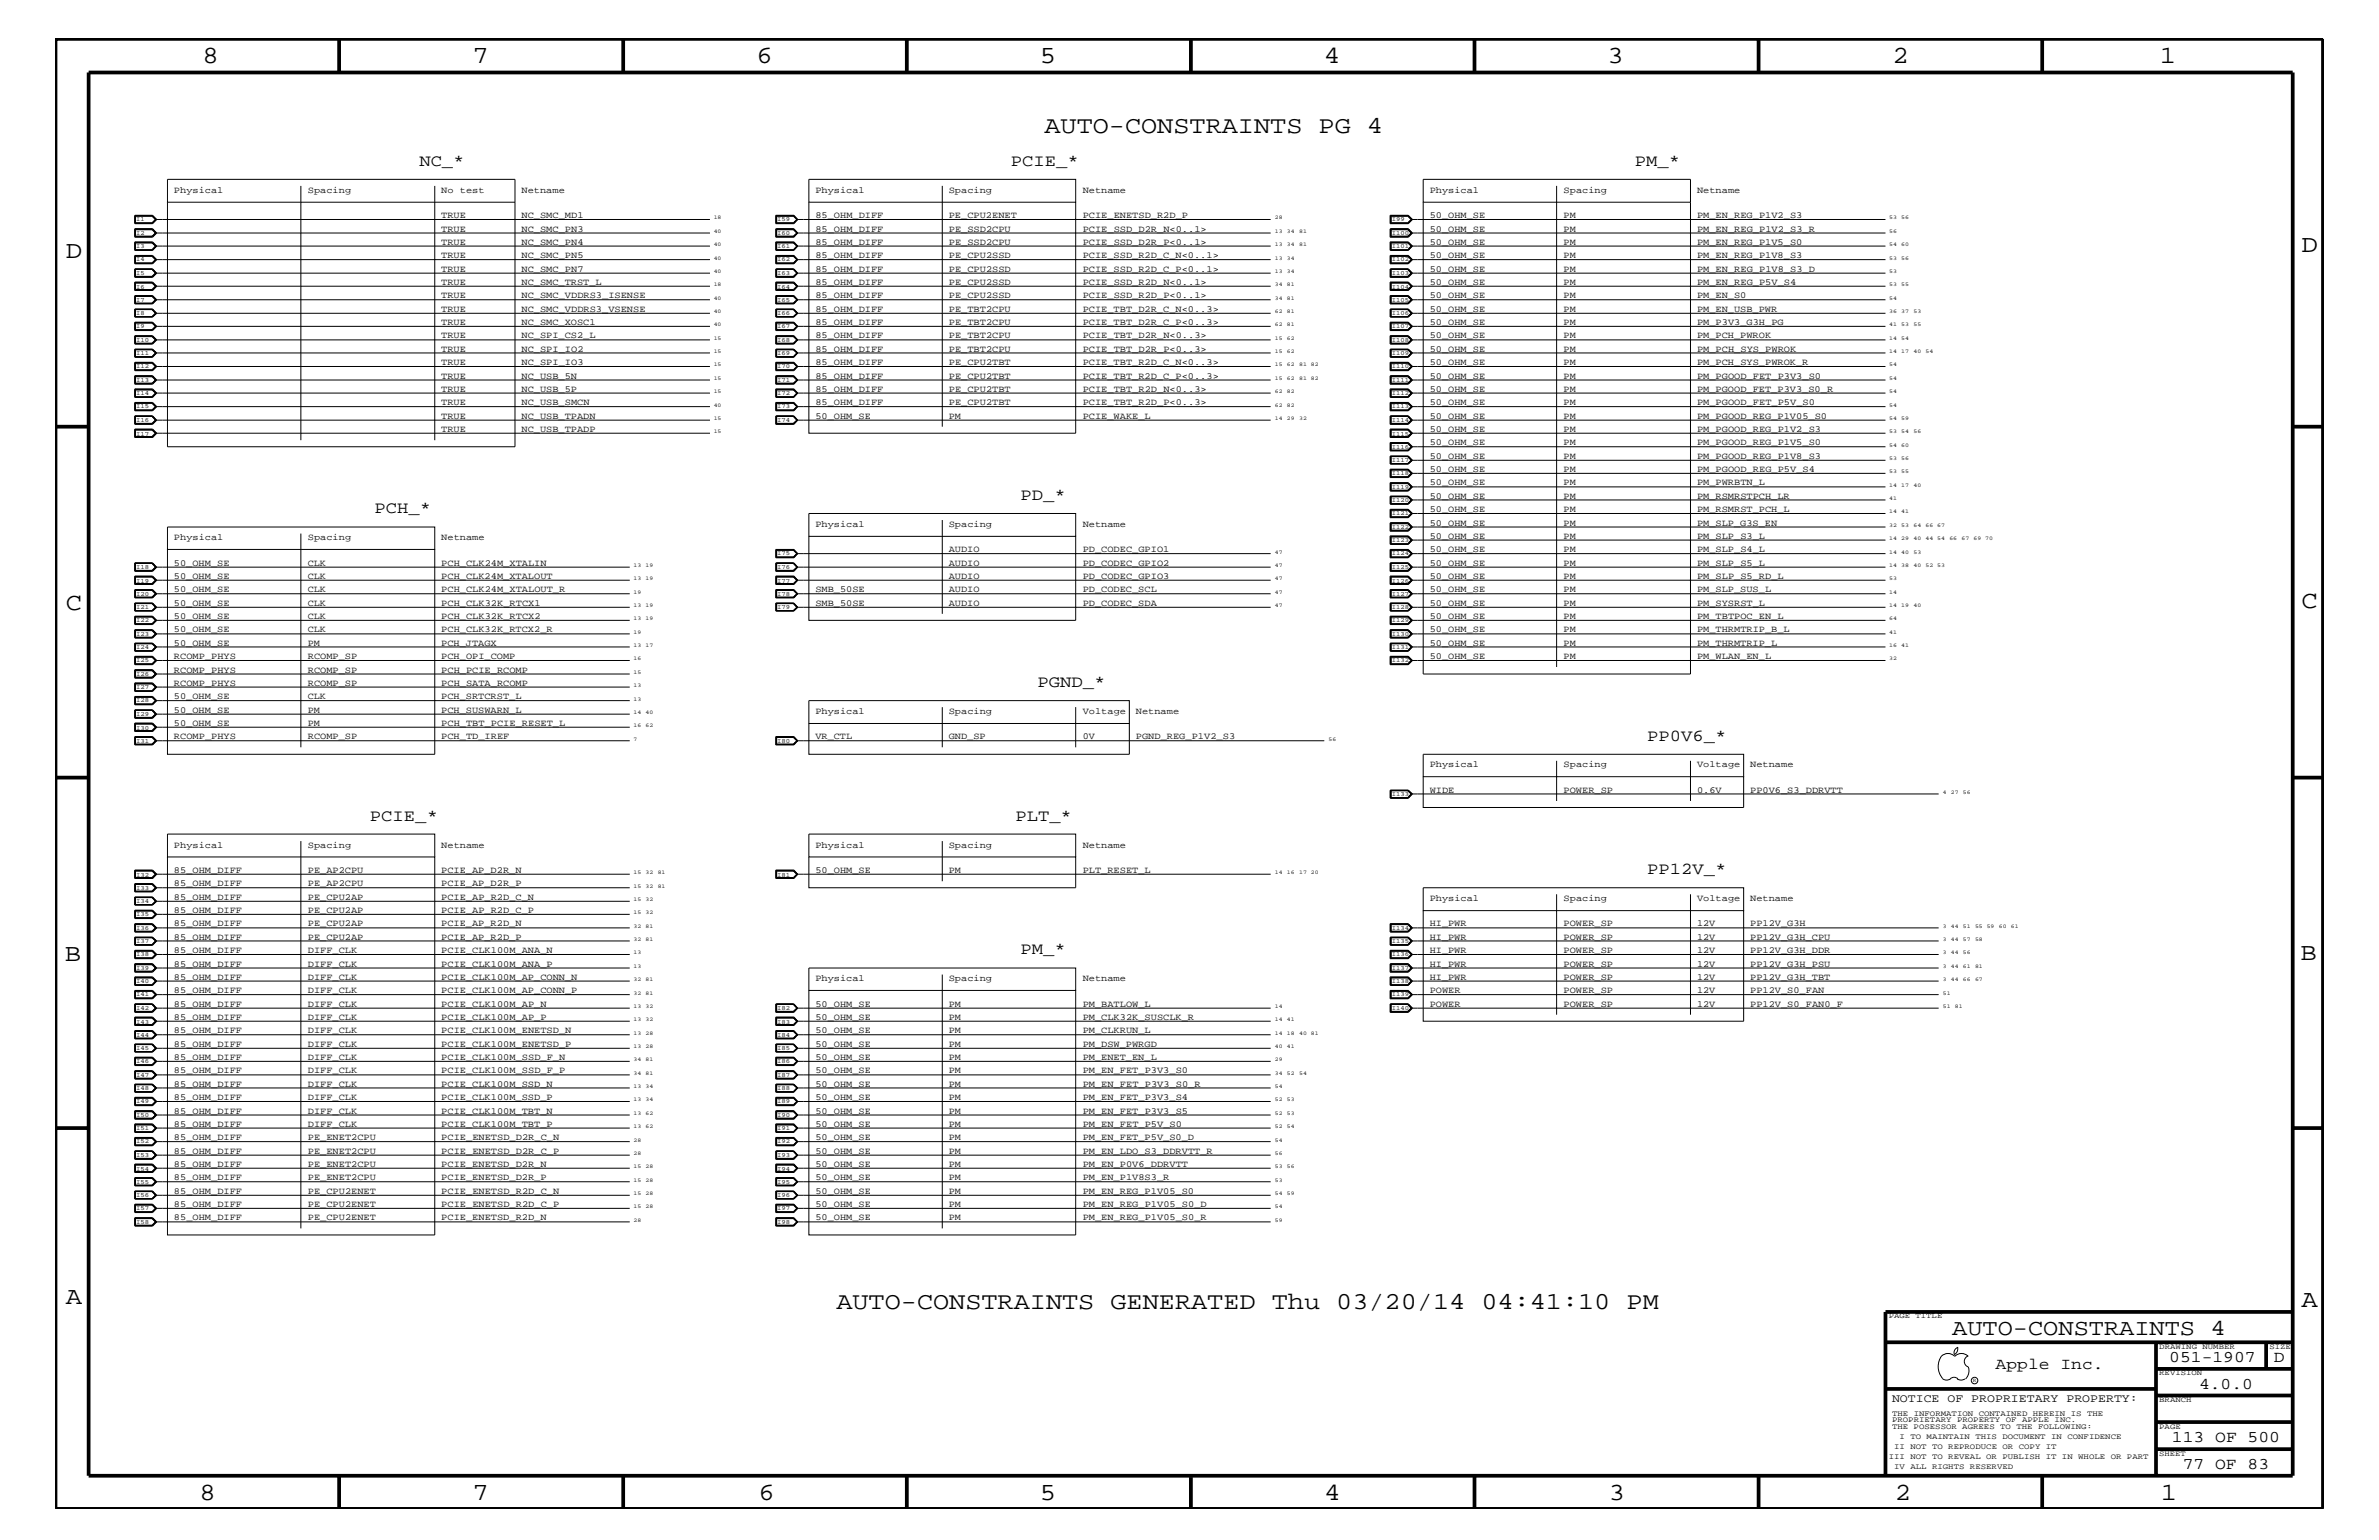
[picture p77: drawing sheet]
<svg xmlns="http://www.w3.org/2000/svg" width="432mm" height="279mm" viewBox="0 0 432 279" stroke-linecap="round" stroke-linejoin="round" font-family="sans-serif">
<defs><g id="words">
<g font-size="4.5">
<text x="36.7" y="11.5">8</text>
<text x="85.8" y="11.5">7</text>
<text x="137.3" y="11.5">6</text>
<text x="188.7" y="11.5">5</text>
<text x="240.3" y="11.5">4</text>
<text x="291.8" y="11.5">3</text>
<text x="343.5" y="11.5">2</text>
<text x="392" y="11.5">1</text>
<text x="11.9" y="46.8">D</text>
<text x="417.7" y="45.7">D</text>
<text x="11.9" y="110.6">C</text>
<text x="417.7" y="110.3">C</text>
<text x="11.8" y="174.3">B</text>
<text x="417.6" y="174.2">B</text>
<text x="11.9" y="236.7">A</text>
<text x="417.7" y="237.1">A</text>
<text x="36.2" y="272.1">8</text>
<text x="85.8" y="272.1">7</text>
<text x="137.7" y="272.1">6</text>
<text x="188.7" y="272.1">5</text>
<text x="240.4" y="272.1">4</text>
<text x="292" y="272.1">3</text>
<text x="343.9" y="272.1">2</text>
<text x="392.2" y="272.1">1</text>
</g>
<g font-size="4.4">
<text x="189.6" y="24.1">AUTO-CONSTRAINTS PG 4</text>
<text x="151.8" y="237.4">AUTO-CONSTRAINTS GENERATED Thu 03/20/14 04:41:10 PM</text>
</g>
<text font-size="4.1" x="354.3" y="242.3">AUTO-CONSTRAINTS 4</text>
<g font-size="3">
<text x="76.1" y="30.2">NC_*</text>
<text x="183.5" y="30.2">PCIE_*</text>
<text x="296.8" y="30.2">PM_*</text>
<text x="68" y="93.2">PCH_*</text>
<text x="185.3" y="90.7">PD_*</text>
<text x="188.3" y="124.7">PGND_*</text>
<text x="299" y="134.4">PP0V6_*</text>
<text x="67.1" y="149">PCIE_*</text>
<text x="184.3" y="149">PLT_*</text>
<text x="299" y="158.6">PP12V_*</text>
<text x="185.3" y="173.2">PM_*</text>
<text x="362.2" y="248.4">Apple Inc.</text>
<text x="393.7" y="247.1">051-1907</text>
<text x="399.2" y="252">4.0.0</text>
<text x="412.7" y="247.1">D</text>
<text x="394.2" y="261.6">113 OF 500</text>
<text x="396.2" y="266.6">77 OF 83</text>
</g>
<text font-size="2.1" x="343.4" y="254.4">NOTICE OF PROPRIETARY PROPERTY:</text>
<g font-size="1.7">
<text x="31.6" y="35">Physical</text>
<text x="55.9" y="35">Spacing</text>
<text x="80.1" y="35">No test</text>
<text x="94.7" y="35">Netname</text>
<text x="148" y="35">Physical</text>
<text x="172.2" y="35">Spacing</text>
<text x="196.5" y="35">Netname</text>
<text x="259.5" y="35">Physical</text>
<text x="283.8" y="35">Spacing</text>
<text x="308" y="35">Netname</text>
<text x="80.1" y="39.6">TRUE</text>
<text x="94.7" y="39.6">NC_SMC_MD1</text>
<text x="148" y="39.6">85_OHM_DIFF</text>
<text x="172.2" y="39.6">PE_CPU2ENET</text>
<text x="196.5" y="39.6">PCIE_ENETSD_R2D_P</text>
<text x="259.5" y="39.6">50_OHM_SE</text>
<text x="283.8" y="39.6">PM</text>
<text x="308" y="39.6">PM_EN_REG_P1V2_S3</text>
<text x="80.1" y="44.4">TRUE</text>
<text x="80.1" y="42">TRUE</text>
<text x="80.1" y="46.8">TRUE</text>
<text x="94.7" y="44.4">NC_SMC_PN4</text>
<text x="94.7" y="42">NC_SMC_PN3</text>
<text x="94.7" y="46.8">NC_SMC_PN5</text>
<text x="148" y="42">85_OHM_DIFF</text>
<text x="148" y="44.4">85_OHM_DIFF</text>
<text x="148" y="46.8">85_OHM_DIFF</text>
<text x="172.2" y="42">PE_SSD2CPU</text>
<text x="172.2" y="44.4">PE_SSD2CPU</text>
<text x="172.2" y="46.8">PE_CPU2SSD</text>
<text x="196.5" y="42">PCIE_SSD_D2R_N&lt;0..1&gt;</text>
<text x="196.5" y="44.4">PCIE_SSD_D2R_P&lt;0..1&gt;</text>
<text x="196.5" y="46.8">PCIE_SSD_R2D_C_N&lt;0..1&gt;</text>
<text x="259.5" y="42">50_OHM_SE</text>
<text x="259.5" y="44.4">50_OHM_SE</text>
<text x="259.5" y="46.8">50_OHM_SE</text>
<text x="283.8" y="42">PM</text>
<text x="283.8" y="44.4">PM</text>
<text x="283.8" y="46.8">PM</text>
<text x="308" y="42">PM_EN_REG_P1V2_S3_R</text>
<text x="308" y="44.4">PM_EN_REG_P1V5_S0</text>
<text x="308" y="46.8">PM_EN_REG_P1V8_S3</text>
<text x="80.1" y="51.7">TRUE</text>
<text x="80.1" y="49.3">TRUE</text>
<text x="94.7" y="51.7">NC_SMC_TRST_L</text>
<text x="94.7" y="49.3">NC_SMC_PN7</text>
<text x="148" y="49.3">85_OHM_DIFF</text>
<text x="148" y="51.7">85_OHM_DIFF</text>
<text x="172.2" y="51.7">PE_CPU2SSD</text>
<text x="172.2" y="49.3">PE_CPU2SSD</text>
<text x="196.5" y="51.7">PCIE_SSD_R2D_N&lt;0..1&gt;</text>
<text x="196.5" y="49.3">PCIE_SSD_R2D_C_P&lt;0..1&gt;</text>
<text x="259.5" y="49.3">50_OHM_SE</text>
<text x="259.5" y="51.7">50_OHM_SE</text>
<text x="283.8" y="49.3">PM</text>
<text x="283.8" y="51.7">PM</text>
<text x="308" y="49.3">PM_EN_REG_P1V8_S3_D</text>
<text x="308" y="51.7">PM_EN_REG_P5V_S4</text>
<text x="80.1" y="56.6">TRUE</text>
<text x="80.1" y="54.1">TRUE</text>
<text x="80.1" y="59">TRUE</text>
<text x="94.7" y="59">NC_SMC_XOSC1</text>
<text x="94.7" y="56.6">NC_SMC_VDDRS3_VSENSE</text>
<text x="94.7" y="54.1">NC_SMC_VDDRS3_ISENSE</text>
<text x="148" y="54.1">85_OHM_DIFF</text>
<text x="148" y="56.6">85_OHM_DIFF</text>
<text x="148" y="59">85_OHM_DIFF</text>
<text x="172.2" y="54.1">PE_CPU2SSD</text>
<text x="172.2" y="56.6">PE_TBT2CPU</text>
<text x="172.2" y="59">PE_TBT2CPU</text>
<text x="196.5" y="54.1">PCIE_SSD_R2D_P&lt;0..1&gt;</text>
<text x="196.5" y="56.6">PCIE_TBT_D2R_C_N&lt;0..3&gt;</text>
<text x="196.5" y="59">PCIE_TBT_D2R_C_P&lt;0..3&gt;</text>
<text x="259.5" y="54.1">50_OHM_SE</text>
<text x="259.5" y="56.6">50_OHM_SE</text>
<text x="259.5" y="59">50_OHM_SE</text>
<text x="283.8" y="54.1">PM</text>
<text x="283.8" y="56.6">PM</text>
<text x="283.8" y="59">PM</text>
<text x="308" y="54.1">PM_EN_S0</text>
<text x="308" y="56.6">PM_EN_USB_PWR</text>
<text x="308" y="59">PM_P3V3_G3H_PG</text>
<text x="80.1" y="61.4">TRUE</text>
<text x="80.1" y="63.9">TRUE</text>
<text x="94.7" y="61.4">NC_SPI_CS2_L</text>
<text x="94.7" y="63.9">NC_SPI_IO2</text>
<text x="148" y="61.4">85_OHM_DIFF</text>
<text x="148" y="63.9">85_OHM_DIFF</text>
<text x="172.2" y="61.4">PE_TBT2CPU</text>
<text x="172.2" y="63.9">PE_TBT2CPU</text>
<text x="196.5" y="61.4">PCIE_TBT_D2R_N&lt;0..3&gt;</text>
<text x="196.5" y="63.9">PCIE_TBT_D2R_P&lt;0..3&gt;</text>
<text x="259.5" y="61.4">50_OHM_SE</text>
<text x="259.5" y="63.9">50_OHM_SE</text>
<text x="283.8" y="61.4">PM</text>
<text x="283.8" y="63.9">PM</text>
<text x="308" y="61.4">PM_PCH_PWROK</text>
<text x="308" y="63.9">PM_PCH_SYS_PWROK</text>
<text x="80.1" y="66.2">TRUE</text>
<text x="80.1" y="68.7">TRUE</text>
<text x="80.1" y="71.1">TRUE</text>
<text x="94.7" y="66.2">NC_SPI_IO3</text>
<text x="94.7" y="68.7">NC_USB_5N</text>
<text x="94.7" y="71.1">NC_USB_5P</text>
<text x="148" y="66.2">85_OHM_DIFF</text>
<text x="148" y="68.7">85_OHM_DIFF</text>
<text x="148" y="71.1">85_OHM_DIFF</text>
<text x="172.2" y="71.1">PE_CPU2TBT</text>
<text x="172.2" y="66.2">PE_CPU2TBT</text>
<text x="172.2" y="68.7">PE_CPU2TBT</text>
<text x="196.5" y="71.1">PCIE_TBT_R2D_N&lt;0..3&gt;</text>
<text x="196.5" y="66.2">PCIE_TBT_R2D_C_N&lt;0..3&gt;</text>
<text x="196.5" y="68.7">PCIE_TBT_R2D_C_P&lt;0..3&gt;</text>
<text x="259.5" y="66.2">50_OHM_SE</text>
<text x="259.5" y="68.7">50_OHM_SE</text>
<text x="259.5" y="71.1">50_OHM_SE</text>
<text x="283.8" y="66.2">PM</text>
<text x="283.8" y="68.7">PM</text>
<text x="283.8" y="71.1">PM</text>
<text x="308" y="66.2">PM_PCH_SYS_PWROK_R</text>
<text x="308" y="68.7">PM_PGOOD_FET_P3V3_S0</text>
<text x="308" y="71.1">PM_PGOOD_FET_P3V3_S0_R</text>
<text x="80.1" y="73.5">TRUE</text>
<text x="80.1" y="76">TRUE</text>
<text x="94.7" y="76">NC_USB_TPADN</text>
<text x="94.7" y="73.5">NC_USB_SMCN</text>
<text x="148" y="73.5">85_OHM_DIFF</text>
<text x="148" y="76">50_OHM_SE</text>
<text x="172.2" y="73.5">PE_CPU2TBT</text>
<text x="172.2" y="76">PM</text>
<text x="196.5" y="73.5">PCIE_TBT_R2D_P&lt;0..3&gt;</text>
<text x="196.5" y="76">PCIE_WAKE_L</text>
<text x="259.5" y="73.5">50_OHM_SE</text>
<text x="259.5" y="76">50_OHM_SE</text>
<text x="283.8" y="73.5">PM</text>
<text x="283.8" y="76">PM</text>
<text x="308" y="73.5">PM_PGOOD_FET_P5V_S0</text>
<text x="308" y="76">PM_PGOOD_REG_P1V05_S0</text>
<text x="80.1" y="78.3">TRUE</text>
<text x="94.7" y="78.3">NC_USB_TPADP</text>
<text x="259.5" y="78.3">50_OHM_SE</text>
<text x="259.5" y="80.8">50_OHM_SE</text>
<text x="259.5" y="83.3">50_OHM_SE</text>
<text x="283.8" y="78.3">PM</text>
<text x="283.8" y="80.8">PM</text>
<text x="283.8" y="83.3">PM</text>
<text x="308" y="78.3">PM_PGOOD_REG_P1V2_S3</text>
<text x="308" y="80.8">PM_PGOOD_REG_P1V5_S0</text>
<text x="308" y="83.3">PM_PGOOD_REG_P1V8_S3</text>
<text x="259.5" y="85.6">50_OHM_SE</text>
<text x="259.5" y="88.1">50_OHM_SE</text>
<text x="283.8" y="85.6">PM</text>
<text x="283.8" y="88.1">PM</text>
<text x="308" y="85.6">PM_PGOOD_REG_P5V_S4</text>
<text x="308" y="88.1">PM_PWRBTN_L</text>
<text x="148" y="95.6">Physical</text>
<text x="172.2" y="95.6">Spacing</text>
<text x="196.5" y="95.6">Netname</text>
<text x="259.5" y="90.5">50_OHM_SE</text>
<text x="259.5" y="92.9">50_OHM_SE</text>
<text x="259.5" y="95.4">50_OHM_SE</text>
<text x="283.8" y="90.5">PM</text>
<text x="283.8" y="92.9">PM</text>
<text x="283.8" y="95.4">PM</text>
<text x="308" y="90.5">PM_RSMRSTPCH_LR</text>
<text x="308" y="92.9">PM_RSMRST_PCH_L</text>
<text x="308" y="95.4">PM_SLP_G3S_EN</text>
<text x="31.6" y="98">Physical</text>
<text x="55.9" y="98">Spacing</text>
<text x="80.1" y="98">Netname</text>
<text x="172.2" y="100.2">AUDIO</text>
<text x="196.5" y="100.2">PD_CODEC_GPIO1</text>
<text x="259.5" y="97.7">50_OHM_SE</text>
<text x="259.5" y="100.2">50_OHM_SE</text>
<text x="283.8" y="97.7">PM</text>
<text x="283.8" y="100.2">PM</text>
<text x="308" y="97.7">PM_SLP_S3_L</text>
<text x="308" y="100.2">PM_SLP_S4_L</text>
<text x="31.6" y="102.6">50_OHM_SE</text>
<text x="31.6" y="105">50_OHM_SE</text>
<text x="31.6" y="107.5">50_OHM_SE</text>
<text x="55.9" y="102.6">CLK</text>
<text x="55.9" y="105">CLK</text>
<text x="55.9" y="107.5">CLK</text>
<text x="80.1" y="102.6">PCH_CLK24M_XTALIN</text>
<text x="80.1" y="105">PCH_CLK24M_XTALOUT</text>
<text x="80.1" y="107.5">PCH_CLK24M_XTALOUT_R</text>
<text x="148" y="107.5">SMB_50SE</text>
<text x="172.2" y="102.6">AUDIO</text>
<text x="172.2" y="105">AUDIO</text>
<text x="172.2" y="107.5">AUDIO</text>
<text x="196.5" y="102.6">PD_CODEC_GPIO2</text>
<text x="196.5" y="105">PD_CODEC_GPIO3</text>
<text x="196.5" y="107.5">PD_CODEC_SCL</text>
<text x="259.5" y="102.6">50_OHM_SE</text>
<text x="259.5" y="105">50_OHM_SE</text>
<text x="259.5" y="107.5">50_OHM_SE</text>
<text x="283.8" y="102.6">PM</text>
<text x="283.8" y="105">PM</text>
<text x="283.8" y="107.5">PM</text>
<text x="308" y="102.6">PM_SLP_S5_L</text>
<text x="308" y="105">PM_SLP_S5_RD_L</text>
<text x="308" y="107.5">PM_SLP_SUS_L</text>
<text x="31.6" y="109.9">50_OHM_SE</text>
<text x="31.6" y="112.3">50_OHM_SE</text>
<text x="55.9" y="109.9">CLK</text>
<text x="55.9" y="112.3">CLK</text>
<text x="80.1" y="109.9">PCH_CLK32K_RTCX1</text>
<text x="80.1" y="112.3">PCH_CLK32K_RTCX2</text>
<text x="148" y="109.9">SMB_50SE</text>
<text x="172.2" y="109.9">AUDIO</text>
<text x="196.5" y="109.9">PD_CODEC_SDA</text>
<text x="259.5" y="109.9">50_OHM_SE</text>
<text x="259.5" y="112.3">50_OHM_SE</text>
<text x="283.8" y="109.9">PM</text>
<text x="283.8" y="112.3">PM</text>
<text x="308" y="109.9">PM_SYSRST_L</text>
<text x="308" y="112.3">PM_TBTPOC_EN_L</text>
<text x="31.6" y="117.2">50_OHM_SE</text>
<text x="31.6" y="119.6">RCOMP_PHYS</text>
<text x="31.6" y="114.8">50_OHM_SE</text>
<text x="55.9" y="117.2">PM</text>
<text x="55.9" y="114.8">CLK</text>
<text x="55.9" y="119.6">RCOMP_SP</text>
<text x="80.1" y="117.2">PCH_JTAGX</text>
<text x="80.1" y="119.6">PCH_OPI_COMP</text>
<text x="80.1" y="114.8">PCH_CLK32K_RTCX2_R</text>
<text x="259.5" y="114.8">50_OHM_SE</text>
<text x="259.5" y="117.2">50_OHM_SE</text>
<text x="259.5" y="119.6">50_OHM_SE</text>
<text x="283.8" y="114.8">PM</text>
<text x="283.8" y="117.2">PM</text>
<text x="283.8" y="119.6">PM</text>
<text x="308" y="114.8">PM_THRMTRIP_B_L</text>
<text x="308" y="117.2">PM_THRMTRIP_L</text>
<text x="308" y="119.6">PM_WLAN_EN_L</text>
<text x="31.6" y="122">RCOMP_PHYS</text>
<text x="31.6" y="124.4">RCOMP_PHYS</text>
<text x="55.9" y="122">RCOMP_SP</text>
<text x="55.9" y="124.4">RCOMP_SP</text>
<text x="80.1" y="122">PCH_PCIE_RCOMP</text>
<text x="80.1" y="124.4">PCH_SATA_RCOMP</text>
<text x="31.6" y="126.9">50_OHM_SE</text>
<text x="31.6" y="129.3">50_OHM_SE</text>
<text x="31.6" y="131.7">50_OHM_SE</text>
<text x="55.9" y="126.9">CLK</text>
<text x="55.9" y="129.3">PM</text>
<text x="55.9" y="131.7">PM</text>
<text x="80.1" y="126.9">PCH_SRTCRST_L</text>
<text x="80.1" y="129.3">PCH_SUSWARN_L</text>
<text x="80.1" y="131.7">PCH_TBT_PCIE_RESET_L</text>
<text x="148" y="129.6">Physical</text>
<text x="172.2" y="129.6">Spacing</text>
<text x="196.5" y="129.6">Voltage</text>
<text x="206.2" y="129.6">Netname</text>
<text x="31.6" y="134.1">RCOMP_PHYS</text>
<text x="55.9" y="134.1">RCOMP_SP</text>
<text x="80.1" y="134.1">PCH_TD_IREF</text>
<text x="148" y="134.1">VR_CTL</text>
<text x="172.2" y="134.1">GND_SP</text>
<text x="196.5" y="134.1">0V</text>
<text x="206.2" y="134.1">PGND_REG_P1V2_S3</text>
<text x="259.5" y="139.2">Physical</text>
<text x="259.5" y="143.9">WIDE</text>
<text x="283.8" y="139.2">Spacing</text>
<text x="283.8" y="143.9">POWER_SP</text>
<text x="308" y="139.2">Voltage</text>
<text x="308" y="143.9">0.6V</text>
<text x="317.7" y="139.2">Netname</text>
<text x="317.7" y="143.9">PP0V6_S3_DDRVTT</text>
<text x="31.6" y="153.8">Physical</text>
<text x="55.9" y="153.8">Spacing</text>
<text x="80.1" y="153.8">Netname</text>
<text x="148" y="153.8">Physical</text>
<text x="172.2" y="153.8">Spacing</text>
<text x="196.5" y="153.8">Netname</text>
<text x="31.6" y="158.4">85_OHM_DIFF</text>
<text x="31.6" y="160.8">85_OHM_DIFF</text>
<text x="55.9" y="158.4">PE_AP2CPU</text>
<text x="55.9" y="160.8">PE_AP2CPU</text>
<text x="80.1" y="158.4">PCIE_AP_D2R_N</text>
<text x="80.1" y="160.8">PCIE_AP_D2R_P</text>
<text x="148" y="158.4">50_OHM_SE</text>
<text x="172.2" y="158.4">PM</text>
<text x="196.5" y="158.4">PLT_RESET_L</text>
<text x="31.6" y="163.3">85_OHM_DIFF</text>
<text x="31.6" y="165.6">85_OHM_DIFF</text>
<text x="55.9" y="163.3">PE_CPU2AP</text>
<text x="55.9" y="165.6">PE_CPU2AP</text>
<text x="80.1" y="163.3">PCIE_AP_R2D_C_N</text>
<text x="80.1" y="165.6">PCIE_AP_R2D_C_P</text>
<text x="259.5" y="163.5">Physical</text>
<text x="283.8" y="163.5">Spacing</text>
<text x="308" y="163.5">Voltage</text>
<text x="317.7" y="163.5">Netname</text>
<text x="31.6" y="168.1">85_OHM_DIFF</text>
<text x="31.6" y="170.5">85_OHM_DIFF</text>
<text x="31.6" y="172.9">85_OHM_DIFF</text>
<text x="55.9" y="168.1">PE_CPU2AP</text>
<text x="55.9" y="170.5">PE_CPU2AP</text>
<text x="55.9" y="172.9">DIFF_CLK</text>
<text x="80.1" y="168.1">PCIE_AP_R2D_N</text>
<text x="80.1" y="170.5">PCIE_AP_R2D_P</text>
<text x="80.1" y="172.9">PCIE_CLK100M_ANA_N</text>
<text x="259.5" y="168.1">HI_PWR</text>
<text x="259.5" y="170.5">HI_PWR</text>
<text x="259.5" y="172.9">HI_PWR</text>
<text x="283.8" y="168.1">POWER_SP</text>
<text x="283.8" y="170.5">POWER_SP</text>
<text x="283.8" y="172.9">POWER_SP</text>
<text x="308" y="168.1">12V</text>
<text x="308" y="170.5">12V</text>
<text x="308" y="172.9">12V</text>
<text x="317.7" y="168.1">PP12V_G3H</text>
<text x="317.7" y="170.5">PP12V_G3H_CPU</text>
<text x="317.7" y="172.9">PP12V_G3H_DDR</text>
<text x="31.6" y="175.4">85_OHM_DIFF</text>
<text x="31.6" y="177.7">85_OHM_DIFF</text>
<text x="55.9" y="175.4">DIFF_CLK</text>
<text x="55.9" y="177.7">DIFF_CLK</text>
<text x="80.1" y="175.4">PCIE_CLK100M_ANA_P</text>
<text x="80.1" y="177.7">PCIE_CLK100M_AP_CONN_N</text>
<text x="148" y="178">Physical</text>
<text x="172.2" y="178">Spacing</text>
<text x="196.5" y="178">Netname</text>
<text x="259.5" y="175.4">HI_PWR</text>
<text x="259.5" y="177.7">HI_PWR</text>
<text x="283.8" y="175.4">POWER_SP</text>
<text x="283.8" y="177.7">POWER_SP</text>
<text x="308" y="175.4">12V</text>
<text x="308" y="177.7">12V</text>
<text x="317.7" y="175.4">PP12V_G3H_PSU</text>
<text x="317.7" y="177.7">PP12V_G3H_TBT</text>
<text x="31.6" y="180.2">85_OHM_DIFF</text>
<text x="31.6" y="182.7">85_OHM_DIFF</text>
<text x="31.6" y="185">85_OHM_DIFF</text>
<text x="55.9" y="180.2">DIFF_CLK</text>
<text x="55.9" y="182.7">DIFF_CLK</text>
<text x="55.9" y="185">DIFF_CLK</text>
<text x="80.1" y="182.7">PCIE_CLK100M_AP_N</text>
<text x="80.1" y="185">PCIE_CLK100M_AP_P</text>
<text x="80.1" y="180.2">PCIE_CLK100M_AP_CONN_P</text>
<text x="148" y="182.7">50_OHM_SE</text>
<text x="148" y="185">50_OHM_SE</text>
<text x="172.2" y="182.7">PM</text>
<text x="172.2" y="185">PM</text>
<text x="196.5" y="182.7">PM_BATLOW_L</text>
<text x="196.5" y="185">PM_CLK32K_SUSCLK_R</text>
<text x="259.5" y="180.2">POWER</text>
<text x="259.5" y="182.7">POWER</text>
<text x="283.8" y="180.2">POWER_SP</text>
<text x="283.8" y="182.7">POWER_SP</text>
<text x="308" y="180.2">12V</text>
<text x="308" y="182.7">12V</text>
<text x="317.7" y="180.2">PP12V_S0_FAN</text>
<text x="317.7" y="182.7">PP12V_S0_FAN0_F</text>
<text x="31.6" y="187.5">85_OHM_DIFF</text>
<text x="31.6" y="189.9">85_OHM_DIFF</text>
<text x="55.9" y="187.5">DIFF_CLK</text>
<text x="55.9" y="189.9">DIFF_CLK</text>
<text x="80.1" y="187.5">PCIE_CLK100M_ENETSD_N</text>
<text x="80.1" y="189.9">PCIE_CLK100M_ENETSD_P</text>
<text x="148" y="187.5">50_OHM_SE</text>
<text x="148" y="189.9">50_OHM_SE</text>
<text x="172.2" y="187.5">PM</text>
<text x="172.2" y="189.9">PM</text>
<text x="196.5" y="187.5">PM_CLKRUN_L</text>
<text x="196.5" y="189.9">PM_DSW_PWRGD</text>
<text x="31.6" y="192.3">85_OHM_DIFF</text>
<text x="31.6" y="194.8">85_OHM_DIFF</text>
<text x="31.6" y="197.2">85_OHM_DIFF</text>
<text x="55.9" y="192.3">DIFF_CLK</text>
<text x="55.9" y="194.8">DIFF_CLK</text>
<text x="55.9" y="197.2">DIFF_CLK</text>
<text x="80.1" y="192.3">PCIE_CLK100M_SSD_F_N</text>
<text x="80.1" y="194.8">PCIE_CLK100M_SSD_F_P</text>
<text x="80.1" y="197.2">PCIE_CLK100M_SSD_N</text>
<text x="148" y="192.3">50_OHM_SE</text>
<text x="148" y="194.8">50_OHM_SE</text>
<text x="148" y="197.2">50_OHM_SE</text>
<text x="172.2" y="192.3">PM</text>
<text x="172.2" y="194.8">PM</text>
<text x="172.2" y="197.2">PM</text>
<text x="196.5" y="192.3">PM_ENET_EN_L</text>
<text x="196.5" y="194.8">PM_EN_FET_P3V3_S0</text>
<text x="196.5" y="197.2">PM_EN_FET_P3V3_S0_R</text>
<text x="31.6" y="199.6">85_OHM_DIFF</text>
<text x="31.6" y="202">85_OHM_DIFF</text>
<text x="55.9" y="199.6">DIFF_CLK</text>
<text x="55.9" y="202">DIFF_CLK</text>
<text x="80.1" y="199.6">PCIE_CLK100M_SSD_P</text>
<text x="80.1" y="202">PCIE_CLK100M_TBT_N</text>
<text x="148" y="199.6">50_OHM_SE</text>
<text x="148" y="202">50_OHM_SE</text>
<text x="172.2" y="199.6">PM</text>
<text x="172.2" y="202">PM</text>
<text x="196.5" y="199.6">PM_EN_FET_P3V3_S4</text>
<text x="196.5" y="202">PM_EN_FET_P3V3_S5</text>
<text x="31.6" y="206.9">85_OHM_DIFF</text>
<text x="31.6" y="209.3">85_OHM_DIFF</text>
<text x="31.6" y="204.4">85_OHM_DIFF</text>
<text x="55.9" y="204.4">DIFF_CLK</text>
<text x="55.9" y="206.9">PE_ENET2CPU</text>
<text x="55.9" y="209.3">PE_ENET2CPU</text>
<text x="80.1" y="204.4">PCIE_CLK100M_TBT_P</text>
<text x="80.1" y="206.9">PCIE_ENETSD_D2R_C_N</text>
<text x="80.1" y="209.3">PCIE_ENETSD_D2R_C_P</text>
<text x="148" y="204.4">50_OHM_SE</text>
<text x="148" y="206.9">50_OHM_SE</text>
<text x="148" y="209.3">50_OHM_SE</text>
<text x="172.2" y="204.4">PM</text>
<text x="172.2" y="206.9">PM</text>
<text x="172.2" y="209.3">PM</text>
<text x="196.5" y="204.4">PM_EN_FET_P5V_S0</text>
<text x="196.5" y="206.9">PM_EN_FET_P5V_S0_D</text>
<text x="196.5" y="209.3">PM_EN_LDO_S3_DDRVTT_R</text>
<text x="31.6" y="211.7">85_OHM_DIFF</text>
<text x="31.6" y="214.2">85_OHM_DIFF</text>
<text x="55.9" y="211.7">PE_ENET2CPU</text>
<text x="55.9" y="214.2">PE_ENET2CPU</text>
<text x="80.1" y="211.7">PCIE_ENETSD_D2R_N</text>
<text x="80.1" y="214.2">PCIE_ENETSD_D2R_P</text>
<text x="148" y="211.7">50_OHM_SE</text>
<text x="148" y="214.2">50_OHM_SE</text>
<text x="172.2" y="211.7">PM</text>
<text x="172.2" y="214.2">PM</text>
<text x="196.5" y="211.7">PM_EN_P0V6_DDRVTT</text>
<text x="196.5" y="214.2">PM_EN_P1V8S3_R</text>
<text x="31.6" y="216.6">85_OHM_DIFF</text>
<text x="31.6" y="219">85_OHM_DIFF</text>
<text x="31.6" y="221.4">85_OHM_DIFF</text>
<text x="55.9" y="216.6">PE_CPU2ENET</text>
<text x="55.9" y="219">PE_CPU2ENET</text>
<text x="55.9" y="221.4">PE_CPU2ENET</text>
<text x="80.1" y="216.6">PCIE_ENETSD_R2D_C_N</text>
<text x="80.1" y="219">PCIE_ENETSD_R2D_C_P</text>
<text x="80.1" y="221.4">PCIE_ENETSD_R2D_N</text>
<text x="148" y="216.6">50_OHM_SE</text>
<text x="148" y="219">50_OHM_SE</text>
<text x="148" y="221.4">50_OHM_SE</text>
<text x="172.2" y="216.6">PM</text>
<text x="172.2" y="219">PM</text>
<text x="172.2" y="221.4">PM</text>
<text x="196.5" y="216.6">PM_EN_REG_P1V05_S0</text>
<text x="196.5" y="219">PM_EN_REG_P1V05_S0_D</text>
<text x="196.5" y="221.4">PM_EN_REG_P1V05_S0_R</text>
</g>
<g font-size="1.4">
<text x="342.8" y="239.2">PAGE TITLE</text>
<text x="391.9" y="244.7">DRAWING NUMBER</text>
<text x="411.9" y="244.7">SIZE</text>
<text x="391.9" y="249.5">REVISION</text>
<text x="343.4" y="256.8">THE INFORMATION CONTAINED HEREIN IS THE</text>
<text x="391.9" y="254.4">BRANCH</text>
<text x="343.4" y="258">PROPRIETARY PROPERTY OF APPLE INC.</text>
<text x="343.4" y="259.3">THE POSESSOR AGREES TO THE FOLLOWING:</text>
<text x="343.8" y="262.9">II NOT TO REPRODUCE OR COPY IT</text>
<text x="344.8" y="261.1">I TO MAINTAIN THIS DOCUMENT IN CONFIDENCE</text>
<text x="391.9" y="259.3">PAGE</text>
<text x="342.8" y="264.7">III NOT TO REVEAL OR PUBLISH IT IN WHOLE OR PART</text>
<text x="343.8" y="266.6">IV ALL RIGHTS RESERVED</text>
<text x="391.9" y="264.1">SHEET</text>
</g>
<g font-size="1.2">
<text x="24.7" y="40.2">I1</text>
<text x="141.1" y="40.2">I59</text>
<text x="252.6" y="40.2">I99</text>
<text x="24.7" y="42.6">I2</text>
<text x="24.7" y="45.1">I3</text>
<text x="24.7" y="47.4">I4</text>
<text x="141.1" y="42.6">I60</text>
<text x="141.1" y="45.1">I61</text>
<text x="141.1" y="47.4">I62</text>
<text x="252.6" y="42.6">I100</text>
<text x="252.6" y="45.1">I101</text>
<text x="252.6" y="47.4">I102</text>
<text x="24.7" y="49.9">I5</text>
<text x="24.7" y="52.4">I6</text>
<text x="141.1" y="49.9">I63</text>
<text x="141.1" y="52.4">I64</text>
<text x="252.6" y="49.9">I103</text>
<text x="252.6" y="52.4">I104</text>
<text x="24.7" y="54.7">I7</text>
<text x="24.7" y="57.2">I8</text>
<text x="24.7" y="59.5">I9</text>
<text x="141.1" y="54.7">I65</text>
<text x="141.1" y="57.2">I66</text>
<text x="141.1" y="59.5">I67</text>
<text x="252.6" y="54.7">I105</text>
<text x="252.6" y="57.2">I106</text>
<text x="252.6" y="59.5">I107</text>
<text x="24.7" y="62">I10</text>
<text x="24.7" y="64.5">I11</text>
<text x="141.1" y="62">I68</text>
<text x="141.1" y="64.5">I69</text>
<text x="252.6" y="62">I108</text>
<text x="252.6" y="64.5">I109</text>
<text x="24.7" y="66.8">I12</text>
<text x="24.7" y="69.3">I13</text>
<text x="24.7" y="71.7">I14</text>
<text x="141.1" y="66.8">I70</text>
<text x="141.1" y="69.3">I71</text>
<text x="141.1" y="71.7">I72</text>
<text x="252.6" y="66.8">I110</text>
<text x="252.6" y="69.3">I111</text>
<text x="252.6" y="71.7">I112</text>
<text x="24.7" y="74.1">I15</text>
<text x="24.7" y="76.6">I16</text>
<text x="141.1" y="74.1">I73</text>
<text x="141.1" y="76.6">I74</text>
<text x="252.6" y="74.1">I113</text>
<text x="252.6" y="76.6">I114</text>
<text x="24.7" y="79">I17</text>
<text x="252.6" y="79">I115</text>
<text x="252.6" y="81.4">I116</text>
<text x="252.6" y="83.8">I117</text>
<text x="252.6" y="86.2">I118</text>
<text x="252.6" y="88.7">I119</text>
<text x="252.6" y="91.1">I120</text>
<text x="252.6" y="93.5">I121</text>
<text x="252.6" y="96">I122</text>
<text x="141.1" y="100.8">I75</text>
<text x="252.6" y="98.4">I123</text>
<text x="252.6" y="100.8">I124</text>
<text x="24.7" y="103.2">I18</text>
<text x="24.7" y="105.7">I19</text>
<text x="141.1" y="103.2">I76</text>
<text x="141.1" y="105.7">I77</text>
<text x="252.6" y="103.2">I125</text>
<text x="252.6" y="105.7">I126</text>
<text x="24.7" y="108.1">I20</text>
<text x="24.7" y="110.5">I21</text>
<text x="24.7" y="112.9">I22</text>
<text x="141.1" y="108.1">I78</text>
<text x="141.1" y="110.5">I79</text>
<text x="252.6" y="108.1">I127</text>
<text x="252.6" y="110.5">I128</text>
<text x="252.6" y="112.9">I129</text>
<text x="24.7" y="115.3">I23</text>
<text x="24.7" y="117.8">I24</text>
<text x="252.6" y="115.3">I130</text>
<text x="252.6" y="117.8">I131</text>
<text x="24.7" y="120.2">I25</text>
<text x="24.7" y="122.6">I26</text>
<text x="24.7" y="125.1">I27</text>
<text x="252.6" y="120.2">I132</text>
<text x="24.7" y="127.5">I28</text>
<text x="24.7" y="129.9">I29</text>
<text x="24.7" y="132.4">I30</text>
<text x="24.7" y="134.7">I31</text>
<text x="141.1" y="134.7">I80</text>
<text x="252.6" y="144.5">I133</text>
<text x="24.7" y="159">I32</text>
<text x="24.7" y="161.4">I33</text>
<text x="141.1" y="159">I81</text>
<text x="24.7" y="163.9">I34</text>
<text x="24.7" y="166.2">I35</text>
<text x="24.7" y="168.7">I36</text>
<text x="24.7" y="171.1">I37</text>
<text x="24.7" y="173.5">I38</text>
<text x="252.6" y="168.7">I134</text>
<text x="252.6" y="171.1">I135</text>
<text x="252.6" y="173.5">I136</text>
<text x="24.7" y="176">I39</text>
<text x="24.7" y="178.4">I40</text>
<text x="252.6" y="176">I137</text>
<text x="252.6" y="178.4">I138</text>
<text x="24.7" y="180.8">I41</text>
<text x="24.7" y="183.2">I42</text>
<text x="24.7" y="185.7">I43</text>
<text x="141.1" y="183.2">I82</text>
<text x="141.1" y="185.7">I83</text>
<text x="252.6" y="180.8">I139</text>
<text x="252.6" y="183.2">I140</text>
<text x="24.7" y="188.1">I44</text>
<text x="24.7" y="190.5">I45</text>
<text x="141.1" y="188.1">I84</text>
<text x="141.1" y="190.5">I85</text>
<text x="24.7" y="192.9">I46</text>
<text x="24.7" y="195.4">I47</text>
<text x="24.7" y="197.8">I48</text>
<text x="141.1" y="192.9">I86</text>
<text x="141.1" y="195.4">I87</text>
<text x="141.1" y="197.8">I88</text>
<text x="24.7" y="200.2">I49</text>
<text x="24.7" y="202.6">I50</text>
<text x="141.1" y="200.2">I89</text>
<text x="141.1" y="202.6">I90</text>
<text x="24.7" y="205.1">I51</text>
<text x="24.7" y="207.5">I52</text>
<text x="24.7" y="209.9">I53</text>
<text x="141.1" y="205.1">I91</text>
<text x="141.1" y="207.5">I92</text>
<text x="141.1" y="209.9">I93</text>
<text x="24.7" y="212.4">I54</text>
<text x="24.7" y="214.7">I55</text>
<text x="141.1" y="212.4">I94</text>
<text x="141.1" y="214.7">I95</text>
<text x="24.7" y="217.2">I56</text>
<text x="24.7" y="219.6">I57</text>
<text x="141.1" y="217.2">I96</text>
<text x="141.1" y="219.6">I97</text>
<text x="24.7" y="222">I58</text>
<text x="141.1" y="222">I98</text>
</g>
<g font-size="1">
<text x="129.5" y="39.8">18</text>
<text x="231.4" y="39.8">28</text>
<text x="342.9" y="39.8">53</text>
<text x="345.1" y="39.8">56</text>
<text x="129.5" y="44.6">40</text>
<text x="129.5" y="42.3">40</text>
<text x="129.5" y="47.1">40</text>
<text x="231.4" y="42.3">13</text>
<text x="231.4" y="44.6">13</text>
<text x="231.4" y="47.1">13</text>
<text x="233.6" y="42.3">34</text>
<text x="233.6" y="44.6">34</text>
<text x="233.6" y="47.1">34</text>
<text x="235.8" y="42.3">81</text>
<text x="235.8" y="44.6">81</text>
<text x="342.9" y="42.3">56</text>
<text x="342.9" y="44.6">54</text>
<text x="342.9" y="47.1">53</text>
<text x="345.1" y="44.6">60</text>
<text x="345.1" y="47.1">56</text>
<text x="129.5" y="51.9">18</text>
<text x="129.5" y="49.6">40</text>
<text x="231.4" y="49.6">13</text>
<text x="231.4" y="51.9">34</text>
<text x="233.6" y="49.6">34</text>
<text x="233.6" y="51.9">81</text>
<text x="342.9" y="49.6">53</text>
<text x="342.9" y="51.9">53</text>
<text x="345.1" y="51.9">55</text>
<text x="129.5" y="56.8">40</text>
<text x="129.5" y="54.4">40</text>
<text x="129.5" y="59.2">40</text>
<text x="231.4" y="54.4">34</text>
<text x="231.4" y="56.8">62</text>
<text x="231.4" y="59.2">62</text>
<text x="233.6" y="54.4">81</text>
<text x="233.6" y="56.8">81</text>
<text x="233.6" y="59.2">81</text>
<text x="342.9" y="54.4">54</text>
<text x="342.9" y="56.8">36</text>
<text x="342.9" y="59.2">41</text>
<text x="345.1" y="56.8">37</text>
<text x="345.1" y="59.2">53</text>
<text x="347.3" y="56.8">53</text>
<text x="347.3" y="59.2">55</text>
<text x="129.5" y="61.7">15</text>
<text x="129.5" y="64">15</text>
<text x="231.4" y="61.7">15</text>
<text x="231.4" y="64">15</text>
<text x="233.6" y="61.7">62</text>
<text x="233.6" y="64">62</text>
<text x="342.9" y="61.7">14</text>
<text x="342.9" y="64">14</text>
<text x="345.1" y="61.7">54</text>
<text x="345.1" y="64">17</text>
<text x="347.3" y="64">40</text>
<text x="349.5" y="64">54</text>
<text x="129.5" y="66.5">15</text>
<text x="129.5" y="68.9">15</text>
<text x="129.5" y="71.3">15</text>
<text x="231.4" y="66.5">15</text>
<text x="231.4" y="68.9">15</text>
<text x="231.4" y="71.3">62</text>
<text x="233.6" y="66.5">62</text>
<text x="233.6" y="68.9">62</text>
<text x="233.6" y="71.3">82</text>
<text x="235.8" y="66.5">81 82</text>
<text x="235.8" y="68.9">81 82</text>
<text x="342.9" y="66.5">54</text>
<text x="342.9" y="68.9">54</text>
<text x="342.9" y="71.3">54</text>
<text x="129.5" y="73.8">40</text>
<text x="129.5" y="76.2">15</text>
<text x="231.4" y="73.8">62</text>
<text x="231.4" y="76.2">14</text>
<text x="233.6" y="73.8">82</text>
<text x="233.6" y="76.2">29</text>
<text x="235.8" y="76.2">32</text>
<text x="342.9" y="73.8">54</text>
<text x="342.9" y="76.2">54</text>
<text x="345.1" y="76.2">59</text>
<text x="129.5" y="78.6">15</text>
<text x="342.9" y="78.6">53</text>
<text x="342.9" y="81.1">54</text>
<text x="342.9" y="83.5">53</text>
<text x="345.1" y="78.6">54</text>
<text x="345.1" y="81.1">60</text>
<text x="345.1" y="83.5">56</text>
<text x="347.3" y="78.6">56</text>
<text x="342.9" y="85.9">53</text>
<text x="342.9" y="88.3">14</text>
<text x="345.1" y="85.9">55</text>
<text x="345.1" y="88.3">17</text>
<text x="347.3" y="88.3">40</text>
<text x="342.9" y="90.7">41</text>
<text x="342.9" y="93.2">14</text>
<text x="342.9" y="95.6">32</text>
<text x="345.1" y="93.2">41</text>
<text x="345.1" y="95.6">53</text>
<text x="347.3" y="95.6">64</text>
<text x="349.5" y="95.6">66 67</text>
<text x="231.4" y="100.4">47</text>
<text x="342.9" y="98">14</text>
<text x="342.9" y="100.4">14</text>
<text x="345.1" y="98">29</text>
<text x="345.1" y="100.4">40</text>
<text x="347.3" y="98">40</text>
<text x="347.3" y="100.4">53</text>
<text x="349.5" y="98">44 54</text>
<text x="353.8" y="98">66</text>
<text x="356" y="98">67</text>
<text x="358.2" y="98">69 70</text>
<text x="115" y="102.9">13</text>
<text x="115" y="105.3">13</text>
<text x="115" y="107.7">19</text>
<text x="117.2" y="102.9">19</text>
<text x="117.2" y="105.3">19</text>
<text x="231.4" y="102.9">47</text>
<text x="231.4" y="105.3">47</text>
<text x="231.4" y="107.7">47</text>
<text x="342.9" y="102.9">14</text>
<text x="342.9" y="105.3">53</text>
<text x="342.9" y="107.7">14</text>
<text x="345.1" y="102.9">38</text>
<text x="347.3" y="102.9">40</text>
<text x="349.5" y="102.9">52 53</text>
<text x="115" y="110.2">13</text>
<text x="115" y="112.6">13</text>
<text x="117.2" y="110.2">19</text>
<text x="117.2" y="112.6">19</text>
<text x="231.4" y="110.2">47</text>
<text x="342.9" y="110.2">14</text>
<text x="342.9" y="112.6">64</text>
<text x="345.1" y="110.2">19</text>
<text x="347.3" y="110.2">40</text>
<text x="115" y="117.4">13</text>
<text x="115" y="119.8">16</text>
<text x="115" y="115">19</text>
<text x="117.2" y="117.4">17</text>
<text x="342.9" y="115">41</text>
<text x="342.9" y="117.4">16</text>
<text x="342.9" y="119.8">32</text>
<text x="345.1" y="117.4">41</text>
<text x="115" y="122.3">15</text>
<text x="115" y="124.7">13</text>
<text x="115" y="127.1">13</text>
<text x="115" y="129.6">14</text>
<text x="115" y="131.9">16</text>
<text x="117.2" y="129.6">40</text>
<text x="117.2" y="131.9">62</text>
<text x="115" y="134.4">7</text>
<text x="241.1" y="134.4">56</text>
<text x="352.6" y="144">4</text>
<text x="354.1" y="144">27</text>
<text x="356.3" y="144">56</text>
<text x="115" y="158.6">15</text>
<text x="115" y="161.1">15</text>
<text x="117.2" y="158.6">32</text>
<text x="117.2" y="161.1">32</text>
<text x="119.4" y="158.6">81</text>
<text x="119.4" y="161.1">81</text>
<text x="231.4" y="158.6">14</text>
<text x="233.6" y="158.6">16</text>
<text x="235.8" y="158.6">17 20</text>
<text x="115" y="163.5">15</text>
<text x="115" y="165.9">15</text>
<text x="117.2" y="163.5">32</text>
<text x="117.2" y="165.9">32</text>
<text x="115" y="168.3">32</text>
<text x="115" y="170.7">32</text>
<text x="115" y="173.2">13</text>
<text x="117.2" y="168.3">81</text>
<text x="117.2" y="170.7">81</text>
<text x="352.6" y="168.3">3</text>
<text x="352.6" y="170.7">3</text>
<text x="352.6" y="173.2">3</text>
<text x="354.1" y="168.3">44</text>
<text x="354.1" y="170.7">44</text>
<text x="354.1" y="173.2">44</text>
<text x="356.3" y="168.3">51</text>
<text x="356.3" y="170.7">57</text>
<text x="356.3" y="173.2">56</text>
<text x="358.5" y="168.3">55 59</text>
<text x="358.5" y="170.7">58</text>
<text x="362.8" y="168.3">60</text>
<text x="365" y="168.3">61</text>
<text x="115" y="175.6">13</text>
<text x="115" y="178">32</text>
<text x="117.2" y="178">81</text>
<text x="352.6" y="175.6">3</text>
<text x="352.6" y="178">3</text>
<text x="354.1" y="175.6">44</text>
<text x="354.1" y="178">44</text>
<text x="356.3" y="175.6">61</text>
<text x="356.3" y="178">66</text>
<text x="358.5" y="175.6">81</text>
<text x="358.5" y="178">67</text>
<text x="115" y="180.5">32</text>
<text x="115" y="182.9">13</text>
<text x="115" y="185.3">13</text>
<text x="117.2" y="180.5">81</text>
<text x="117.2" y="182.9">32</text>
<text x="117.2" y="185.3">32</text>
<text x="231.4" y="182.9">14</text>
<text x="231.4" y="185.3">14</text>
<text x="233.6" y="185.3">41</text>
<text x="352.6" y="180.5">51</text>
<text x="352.6" y="182.9">51</text>
<text x="354.8" y="182.9">81</text>
<text x="115" y="187.7">13</text>
<text x="115" y="190.2">13</text>
<text x="117.2" y="187.7">28</text>
<text x="117.2" y="190.2">28</text>
<text x="231.4" y="187.7">14</text>
<text x="231.4" y="190.2">40</text>
<text x="233.6" y="187.7">18</text>
<text x="233.6" y="190.2">41</text>
<text x="235.8" y="187.7">40 81</text>
<text x="115" y="192.6">34</text>
<text x="115" y="195">34</text>
<text x="115" y="197.4">13</text>
<text x="117.2" y="192.6">81</text>
<text x="117.2" y="195">81</text>
<text x="117.2" y="197.4">34</text>
<text x="231.4" y="192.6">29</text>
<text x="231.4" y="195">34</text>
<text x="231.4" y="197.4">54</text>
<text x="233.6" y="195">52</text>
<text x="235.8" y="195">54</text>
<text x="115" y="199.8">13</text>
<text x="115" y="202.3">13</text>
<text x="117.2" y="199.8">34</text>
<text x="117.2" y="202.3">62</text>
<text x="231.4" y="199.8">52</text>
<text x="231.4" y="202.3">52</text>
<text x="233.6" y="199.8">53</text>
<text x="233.6" y="202.3">53</text>
<text x="115" y="204.7">13</text>
<text x="115" y="207.1">28</text>
<text x="115" y="209.6">28</text>
<text x="117.2" y="204.7">62</text>
<text x="231.4" y="204.7">52</text>
<text x="231.4" y="207.1">54</text>
<text x="231.4" y="209.6">56</text>
<text x="233.6" y="204.7">54</text>
<text x="115" y="211.9">15</text>
<text x="115" y="214.4">15</text>
<text x="117.2" y="211.9">28</text>
<text x="117.2" y="214.4">28</text>
<text x="231.4" y="211.9">53</text>
<text x="231.4" y="214.4">53</text>
<text x="233.6" y="211.9">56</text>
<text x="115" y="216.9">15</text>
<text x="115" y="219.2">15</text>
<text x="115" y="221.7">28</text>
<text x="117.2" y="216.9">28</text>
<text x="117.2" y="219.2">28</text>
<text x="231.4" y="216.9">54</text>
<text x="231.4" y="219.2">54</text>
<text x="231.4" y="221.7">59</text>
<text x="233.6" y="216.9">59</text>
<text x="358.1" y="250.7">R</text>
</g>
</g></defs>
<g fill="none" stroke="#000" stroke-width=".18">
<path d="M24.5 39.1h3.2l.7 .7-.7 .8h-3.2zM24.5 39.1h3.2l.7 .7-.7 .7h-3.2M24.6 39.1v1.4M24.6 39.2h3l.6 .6M27.6 39.1l.7 .7-.7 .7M28.2 39.8l-.6 .6h-3M28.2 39.8h100.7M30.4 36.7v44.4h63.1v-48.6h-63.1v4.2h63.1M54.6 33.7v46.2M78.9 33.7v46.2M140.8 39.1h3.3l.7 .7-.7 .8h-3.3zM141 39.2h3l.6 .6-.6 .6h-3z"/>
<path d="M144 39.1h-3.1v1.4h3.1M144 39.1l.7 .7-.7 .7M144 39.1l.8 .7M144.6 39.8h86M144.8 39.8l-.8 .7M146.8 36.7v41.9h48.4v-41.9h-48.4v-4.2h48.4v4.2M171 33.7v43.7M252.3 39.1h3.3l.8 .7-.8 .8h-3.3zM252.4 39.1h3.2l.7 .7-.7 .7h-3.2zM252.5 39.2h3l.6 .6M252.5 39.1v1.4M255.5 39.1l.7 .7-.7 .7"/>
<path d="M256.1 39.8l-.6 .6h-3M256.1 39.8h86.1M258.3 36.7v85.6h48.5v-89.8h-48.5v4.2h48.5M282.5 33.7v87.3M24.5 41.5h3.2l.7 .8-.7 .7h-3.2zM24.5 43.9h3.2l.7 .7-.7 .8h-3.2zM24.5 46.3h3.2l.7 .8-.7 .8h-3.2zM24.5 48.8h3.2l.7 .8-.7 .7h-3.2zM24.5 51.2h3.2l.7 .7-.7 .8h-3.2zM24.5 53.6h3.2l.7 .8-.7 .7h-3.2zM24.5 58.4h3.2l.7 .8-.7 .8h-3.2zM24.5 44h3.2l.7 .6-.7 .8"/>
<path d="M24.5 46.4h3.2l.7 .7-.7 .7h-3.2M24.5 51.3h3.2l.7 .6-.7 .8M24.5 53.7h3.2l.7 .7-.7 .7h-3.2M24.5 58.5h3.2l.7 .7-.7 .7h-3.2M24.6 41.6h3l.7 .7-.7 .6h-3zM24.6 46.4v1.4M24.6 51.3h3l.7 .6-.7 .7h-3zM24.6 53.7v1.4M24.6 58.5v1.4M24.6 41.7h3l.6 .6M24.6 46.5h3l.6 .6M24.6 53.8h3l.6 .6"/>
<path d="M24.6 58.6h3l.6 .6M27.6 44.1h-3v1.2h3M27.6 48.9h-3v1.3h3M27.6 56.2h-3v1.2h3M27.6 44.1l.7 .5-.7 .7M27.6 44.1l.6 .5M27.6 46.4l.7 .7-.7 .7M27.6 48.9l.7 .7-.7 .6M27.6 48.9l.6 .7M27.6 51.3l.6 .6M27.6 53.7l.7 .7-.7 .7M27.6 56.2l.7 .6-.7 .6"/>
<path d="M27.6 56.2l.6 .6M27.6 58.5l.7 .7-.7 .7M27.7 56.1h-3.2v1.4h3.2M27.7 41.5l.7 .8-.7 .7h-3.2M27.7 48.8l.7 .8-.7 .6h-3.2M27.7 56.1l.7 .7-.7 .7M28.2 47.1l-.6 .6h-3M28.2 51.9l-.6 .6h-3M28.2 54.4l-.6 .6h-3M28.2 59.2l-.6 .6h-3M28.2 42.3l-.6 .6M28.2 44.6l-.6 .7"/>
<path d="M28.2 49.6l-.6 .6M28.2 56.8l-.6 .6M28.2 42.3h100.7M28.2 44.6h100.7M28.2 47.1h100.7M28.2 49.6h100.7M28.2 51.9h100.7M28.2 54.4h100.7M28.2 56.8h100.7M28.2 59.2h100.7M140.8 41.5h3.3l.7 .8-.7 .7h-3.3zM140.8 43.9h3.3l.7 .7-.7 .8h-3.3z"/>
<path d="M140.8 46.3h3.3l.7 .8-.7 .8h-3.3zM140.8 48.8h3.3l.7 .8-.7 .7h-3.3zM140.8 51.2h3.3l.7 .7-.7 .8h-3.3zM140.8 53.6h3.3l.7 .8-.7 .7h-3.3zM140.8 56.1h3.3l.7 .7-.7 .7h-3.3zM140.8 58.4h3.3l.7 .8-.7 .8h-3.3zM140.9 42.9h3.1M140.9 41.5v1.5h3.1l.8-.7M140.9 41.6h3.1l.7 .7-.7 .6M140.9 45.3h3.1M140.9 44.1h3.1M140.9 50.2h3.1"/>
<path d="M140.9 48.8v1.4h3.1l.8-.6M140.9 48.9h3.1M140.9 51.3h3.1M140.9 57.4h3.1M140.9 56.2h3.1M140.9 56.1v1.4M141 46.5h3l.6 .6-.6 .6h-3zM141 51.3v1.2h3l.6-.6M141 53.8h3l.6 .6-.6 .6h-3zM141 58.6h3l.6 .6-.6 .6h-3zM141 44.1v1.2M141 48.9v1.3"/>
<path d="M141 56.2v1.2M144 46.4h-3.1v1.4h3.1M144 51.3l.7 .6-.7 .7h-3.1M144 53.7h-3.1v1.4h3.1M144 58.5h-3.1v1.4h3.1M144 44.1l.7 .5-.7 .7M144 53.7l.7 .7-.7 .7M144 58.5l.7 .7-.7 .7M144 41.5l.8 .8M144 44.1l.6 .5M144 46.4l.7 .7-.7 .7M144 46.4l.8 .7"/>
<path d="M144 48.9l.7 .7-.7 .6M144 48.8l.8 .8M144 48.9l.6 .7M144 51.3l.6 .6M144 53.7l.8 .7M144 56.2l.7 .6-.7 .6M144 56.1l.8 .7M144 56.2l.6 .6M144 58.5l.8 .7M144.6 42.3l-.6-.6h-3v1.2M144.6 42.3h86M144.6 44.6h86"/>
<path d="M144.6 47.1h86M144.6 49.6h86M144.6 51.9h86M144.6 54.4h86M144.6 56.8h86M144.6 59.2h86M144.6 56.8l-.6 .6M144.6 42.3l-.6 .6M144.6 44.6l-.6 .7M144.6 49.6l-.6 .6M144.8 44.6l-.8-.6h-3.1v1.4M144.8 51.9l-.8-.6h-3.1v1.4"/>
<path d="M144.8 51.9l-.8 .8M144.8 44.6l-.8 .8M144.8 47.1l-.8 .7M144.8 54.4l-.8 .7M144.8 56.8l-.8 .7M144.8 59.2l-.8 .7M252.3 41.5h3.3l.8 .8-.8 .7h-3.3zM252.3 43.9h3.3l.8 .7-.8 .8h-3.3zM252.3 46.3h3.3l.8 .8-.8 .8h-3.3zM252.3 48.8h3.3l.8 .8-.8 .7h-3.3zM252.3 51.2h3.3l.8 .7-.8 .8h-3.3zM252.3 53.6h3.3l.8 .8-.8 .7h-3.3z"/>
<path d="M252.3 58.4h3.3l.8 .8-.8 .8h-3.3zM252.4 41.5v1.5h3.2l.7-.7-.7-.8M252.4 45.4v-1.4h3.2l.7 .6-.7 .8M252.4 46.4h3.2l.7 .7-.7 .7h-3.2zM252.4 48.8v1.4h3.2l.7-.6-.7-.8M252.4 52.7v-1.4h3.2l.7 .6-.7 .8M252.4 53.7h3.2l.7 .7-.7 .7h-3.2zM252.4 56.1v1.4M252.4 58.5h3.2l.7 .7-.7 .7h-3.2zM252.5 41.6h3l.7 .7-.7 .6h-3zM252.5 46.4v1.4M252.5 51.3h3l.7 .6-.7 .7h-3z"/>
<path d="M252.5 53.7v1.4M252.5 58.5v1.4M252.5 41.7h3l.6 .6M252.5 46.5h3l.6 .6M252.5 53.8h3l.6 .6M252.5 58.6h3l.6 .6M255.5 44.1h-3v1.2h3M255.5 48.9h-3v1.3h3M255.5 56.2h-3v1.2h3M255.5 44.1l.7 .5-.7 .7M255.5 44.1l.6 .5M255.5 46.4l.7 .7-.7 .7"/>
<path d="M255.5 48.9l.7 .7-.7 .6M255.5 48.9l.6 .7M255.5 51.3l.6 .6M255.5 53.7l.7 .7-.7 .7M255.5 56.2l.7 .6-.7 .6M255.5 56.2l.6 .6M255.5 58.5l.7 .7-.7 .7M255.6 56.1h-3.3v1.4h3.3M255.6 56.1l.8 .7-.8 .7M255.6 56.1l.7 .7-.7 .7M256.1 42.3l-.6 .6M256.1 42.3h86.1"/>
<path d="M256.1 44.6l-.6 .7M256.1 44.6h86.1M256.1 47.1l-.6 .6h-3M256.1 47.1h86.1M256.1 49.6l-.6 .6M256.1 49.6h86.1M256.1 51.9l-.6 .6h-3M256.1 51.9h86.1M256.1 54.4l-.6 .6h-3M256.1 54.4h86.1M256.1 56.8l-.6 .6M256.1 56.8h86.1"/>
<path d="M256.1 59.2l-.6 .6h-3M256.1 59.2h86.1M24.5 60.9h3.2l.7 .8-.7 .7h-3.2zM24.5 65.7h3.2l.7 .8-.7 .8h-3.2zM24.5 68.2h3.2l.7 .7-.7 .8h-3.2zM24.5 70.6h3.2l.7 .7-.7 .8h-3.2zM24.5 73h3.2l.7 .8-.7 .7h-3.2zM24.5 75.5h3.2l.7 .7-.7 .8h-3.2zM24.5 77.8h3.2l.7 .8-.7 .8h-3.2zM24.5 61h3.2l.7 .7-.7 .6h-3.2M24.5 65.8h3.2l.7 .7-.7 .7h-3.2M24.5 70.6h3.2l.7 .7-.7 .8"/>
<path d="M24.5 73.1h3.2l.7 .7-.7 .7h-3.2M24.5 77.9h3.2l.7 .7-.7 .8M24.6 61v1.3M24.6 65.8v1.4M24.6 68.3h3l.7 .6-.7 .6h-3zM24.6 73.1v1.4M24.6 78h3l.7 .6-.7 .7h-3zM24.6 61.1h3l.6 .6M24.6 65.9h3l.6 .6M24.6 68.4h3l.6 .5M24.6 73.2h3l.6 .6M27.6 63.4h-3v1.3h3"/>
<path d="M27.6 70.7h-3v1.3h3M27.6 75.6h-3v1.2h3M27.6 61l.7 .7-.7 .6M27.6 63.4l.7 .6-.7 .7M27.6 63.4l.6 .6M27.6 65.8l.7 .7-.7 .7M27.6 70.7l.7 .6-.7 .7M27.6 70.7l.6 .6M27.6 73.1l.7 .7-.7 .7M27.6 75.6l.7 .6-.7 .6M27.6 75.6l.6 .6M27.6 78l.6 .6"/>
<path d="M27.7 63.4h-3.2v1.4h3.2M27.7 63.4l.7 .6-.7 .8M27.7 68.2l.7 .7-.7 .7h-3.2M27.7 75.5l.7 .7-.7 .7h-3.2M28.2 61.7l-.6 .6h-3M28.2 64l-.6 .7M28.2 66.5l-.6 .6h-3M28.2 73.8l-.6 .6h-3M28.2 78.6l-.6 .6h-3M28.2 68.9l-.6 .6M28.2 71.3l-.6 .7M28.2 76.2l-.6 .6"/>
<path d="M28.2 61.7h100.7M28.2 64h100.7M28.2 66.5h100.7M28.2 68.9h100.7M28.2 71.3h100.7M28.2 73.8h100.7M28.2 76.2h100.7M28.2 78.6h100.7M140.8 60.9h3.3l.7 .8-.7 .7h-3.3zM140.8 63.4h3.3l.7 .6-.7 .8h-3.3zM140.8 65.7h3.3l.7 .8-.7 .8h-3.3zM140.8 68.2h3.3l.7 .7-.7 .8h-3.3z"/>
<path d="M140.8 70.6h3.3l.7 .7-.7 .8h-3.3zM140.8 73h3.3l.7 .8-.7 .7h-3.3zM140.8 75.5h3.3l.7 .7-.7 .8h-3.3zM140.9 64.7h3.1M140.9 63.4h3.1M140.9 69.5h3.1M140.9 68.2v1.4h3.1l.8-.7M140.9 68.3h3.1l.7 .6-.7 .6M140.9 72h3.1M140.9 70.7h3.1M140.9 76.8h3.1M140.9 75.5v1.4h3.1l.8-.7"/>
<path d="M140.9 75.6h3.1M140.9 63.4v1.4M141 61.1h3l.6 .6-.6 .6h-3zM141 65.9h3l.6 .6-.6 .6h-3zM141 73.2h3l.6 .6-.6 .6h-3zM141 63.4v1.3M141 70.7v1.3M141 75.6v1.2M144 61h-3.1v1.3h3.1M144 65.8h-3.1v1.4h3.1M144 73.1h-3.1v1.4h3.1M144 70.7l.7 .6-.7 .7"/>
<path d="M144 73.1l.7 .7-.7 .7M144 61l.7 .7-.7 .6M144 61l.8 .7M144 63.4l.7 .6-.7 .7M144 63.4l.8 .6M144 63.4l.6 .6M144 65.8l.7 .7-.7 .7M144 65.8l.8 .7M144 68.2l.8 .7M144 70.7l.6 .6M144 73.1l.8 .7M144 75.6l.7 .6-.7 .6"/>
<path d="M144 75.5l.8 .7M144 75.6l.6 .6M144.6 61.7h86M144.6 64h86M144.6 66.5h86M144.6 68.9l-.6-.5h-3v1.1M144.6 68.9h86M144.6 71.3h86M144.6 73.8h86M144.6 76.2h86M144.6 76.2l-.6 .6M144.6 64l-.6 .7"/>
<path d="M144.6 68.9l-.6 .6M144.6 71.3l-.6 .7M144.8 71.3l-.8-.7h-3.1v1.5M144.8 64l-.8 .8M144.8 71.3l-.8 .8M144.8 61.7l-.8 .6M144.8 66.5l-.8 .7M144.8 73.8l-.8 .7M252.3 60.9h3.3l.8 .8-.8 .7h-3.3zM252.3 65.7h3.3l.8 .8-.8 .8h-3.3zM252.3 68.2h3.3l.8 .7-.8 .8h-3.3zM252.3 70.6h3.3l.8 .7-.8 .8h-3.3z"/>
<path d="M252.3 73h3.3l.8 .8-.8 .7h-3.3zM252.3 75.5h3.3l.8 .7-.8 .8h-3.3zM252.3 77.8h3.3l.8 .8-.8 .8h-3.3zM252.4 61h3.2l.7 .7-.7 .6h-3.2zM252.4 63.4v1.4M252.4 65.8h3.2l.7 .7-.7 .7h-3.2zM252.4 68.2v1.4h3.2l.7-.7-.7-.7M252.4 72.1v-1.5h3.2l.7 .7-.7 .8M252.4 73.1h3.2l.7 .7-.7 .7h-3.2zM252.4 75.5v1.4h3.2l.7-.7-.7-.7M252.4 79.4v-1.5h3.2l.7 .7-.7 .8M252.5 61.1h3l.6 .6"/>
<path d="M252.5 61v1.3M252.5 65.8v1.4M252.5 68.3h3l.7 .6-.7 .6h-3zM252.5 73.1v1.4M252.5 78h3l.7 .6-.7 .7h-3zM252.5 65.9h3l.6 .6M252.5 68.4h3l.6 .5M252.5 73.2h3l.6 .6M255.5 63.4h-3v1.3h3M255.5 70.7h-3v1.3h3M255.5 75.6h-3v1.2h3M255.5 61l.7 .7-.7 .6"/>
<path d="M255.5 63.4l.7 .6-.7 .7M255.5 63.4l.6 .6M255.5 65.8l.7 .7-.7 .7M255.5 70.7l.7 .6-.7 .7M255.5 70.7l.6 .6M255.5 73.1l.7 .7-.7 .7M255.5 75.6l.7 .6-.7 .6M255.5 75.6l.6 .6M255.5 78l.6 .6M255.6 63.4h-3.3v1.4h3.3M255.6 63.4l.8 .6-.8 .8M255.6 63.4l.7 .6-.7 .8"/>
<path d="M256.1 61.7l-.6 .6h-3M256.1 61.7h86.1M256.1 64l-.6 .7M256.1 64h86.1M256.1 66.5l-.6 .6h-3M256.1 66.5h86.1M256.1 68.9l-.6 .6M256.1 68.9h86.1M256.1 71.3l-.6 .7M256.1 71.3h86.1M256.1 73.8l-.6 .6h-3M256.1 73.8h86.1"/>
<path d="M256.1 76.2l-.6 .6M256.1 76.2h86.1M256.1 78.6l-.6 .6h-3M256.1 78.6h86.1M30.4 99.7v37.1h48.5v-37.1h-48.5v-4.1h48.5v4.1M54.6 96.8v38.8M140.8 99.7h3.3l.7 .7-.7 .8h-3.3zM141 99.9h3l.6 .5-.6 .6h-3zM144 99.8h-3.1v1.3h3.1M144 99.8l.7 .6-.7 .7M144 99.8l.8 .6M146.8 97.3v15.3h48.4v-15.3h-48.4v-4.1h48.4v4.1"/>
<path d="M171 94.3v17.1M252.3 80.3h3.3l.8 .8-.8 .7h-3.3zM252.3 85.1h3.3l.8 .8-.8 .7h-3.3zM252.3 87.6h3.3l.8 .7-.8 .8h-3.3zM252.3 92.4h3.3l.8 .8-.8 .7h-3.3zM252.3 94.9h3.3l.8 .7-.8 .8h-3.3zM252.3 97.2h3.3l.8 .8-.8 .7h-3.3zM252.3 99.7h3.3l.8 .7-.8 .8h-3.3zM252.4 80.4h3.2l.7 .7-.7 .6h-3.2zM252.4 82.7v1.5M252.4 85.2h3.2l.7 .7-.7 .7h-3.2zM252.4 87.7h3.2l.7 .6-.7 .7h-3.2z"/>
<path d="M252.4 90v1.5M252.4 92.5h3.2l.7 .7-.7 .6h-3.2zM252.4 94.9v1.4h3.2l.7-.7-.7-.7M252.4 98.7v-1.4h3.2l.7 .7-.7 .7M252.4 99.8h3.2l.7 .6-.7 .7h-3.2zM252.5 80.4v1.3M252.5 85.2v1.4M252.5 87.7v1.3M252.5 92.5v1.3M252.5 94.9h3l.7 .7-.7 .6h-3zM252.5 99.8v1.3M252.5 80.5h3l.6 .6"/>
<path d="M252.5 85.3h3l.6 .6M252.5 87.7h3l.6 .6M252.5 92.6h3l.6 .6M252.5 95h3l.6 .6M252.5 99.9h3l.6 .5M255.5 82.8h-3v1.3h3M255.5 90.1h-3v1.3h3M255.5 97.4h-3v1.3h3M255.5 80.4l.7 .7-.7 .6M255.5 82.8l.7 .7-.7 .6M255.5 82.8l.6 .7M255.5 85.2l.7 .7-.7 .7"/>
<path d="M255.5 87.7l.7 .6-.7 .7M255.5 90.1l.7 .6-.7 .7M255.5 90.1l.6 .6M255.5 92.5l.7 .7-.7 .6M255.5 97.4l.7 .6-.7 .7M255.5 97.4l.6 .6M255.5 99.8l.7 .6-.7 .7M255.6 82.7h-3.3v1.5h3.3M255.6 90h-3.3v1.5h3.3M255.6 82.7l.8 .8-.8 .7M255.6 82.7l.7 .8-.7 .7M255.6 90l.8 .7-.8 .8"/>
<path d="M255.6 90l.7 .7-.7 .8M256.1 81.1l-.6 .5h-3M256.1 81.1h86.1M256.1 83.5l-.6 .6M256.1 83.5h86.1M256.1 85.9l-.6 .6h-3M256.1 85.9h86.1M256.1 88.3l-.6 .6h-3M256.1 88.3h86.1M256.1 90.7l-.6 .7M256.1 90.7h86.1M256.1 93.2l-.6 .6h-3"/>
<path d="M256.1 93.2h86.1M256.1 95.6l-.6 .6M256.1 95.6h86.1M256.1 98l-.6 .7M256.1 98h86.1M24.5 102.1h3.2l.7 .8-.7 .8h-3.2zM24.5 104.5h3.2l.7 .8-.7 .7h-3.2zM24.5 107h3.2l.7 .7-.7 .8h-3.2zM24.5 111.8h3.2l.7 .8-.7 .7h-3.2zM24.5 114.2h3.2l.7 .8-.7 .8h-3.2zM24.5 119.1h3.2l.7 .7-.7 .8h-3.2zM24.5 104.6h3.2l.7 .7-.7 .7"/>
<path d="M24.5 107h3.2l.7 .7-.7 .7h-3.2M24.5 111.9h3.2l.7 .7-.7 .6h-3.2M24.5 114.3h3.2l.7 .7-.7 .7h-3.2M24.5 119.2h3.2l.7 .6-.7 .7h-3.2M24.6 104.7h3l.7 .6-.7 .6h-3zM24.6 107v1.4M24.6 111.9v1.3M24.6 114.3v1.4M24.6 119.2v1.3M24.6 107.1h3l.6 .6M24.6 112h3l.6 .6M24.6 114.4h3l.6 .6"/>
<path d="M24.6 119.2h3l.6 .6M27.6 102.2h-3v1.3h3M27.6 109.5h-3v1.3h3M27.6 116.8h-3v1.3h3M27.6 102.2l.7 .7-.7 .6M27.6 102.2l.6 .7M27.6 104.7l.6 .6M27.6 107l.7 .7-.7 .7M27.6 109.5l.7 .7-.7 .6M27.6 109.5l.6 .7M27.6 111.9l.7 .7-.7 .6M27.6 114.3l.7 .7-.7 .7"/>
<path d="M27.6 116.8l.7 .6-.7 .7M27.6 116.8l.6 .6M27.6 119.2l.7 .6-.7 .7M27.7 109.4h-3.2v1.5h3.2M27.7 116.7h-3.2v1.4h3.2M27.7 102.1l.7 .8-.7 .7h-3.2M27.7 109.4l.7 .8-.7 .7M27.7 116.7l.7 .7-.7 .7M28.2 105.3l-.6 .6h-3M28.2 107.7l-.6 .6h-3M28.2 112.6l-.6 .5h-3M28.2 115l-.6 .6h-3"/>
<path d="M28.2 119.8l-.6 .6h-3M28.2 102.9l-.6 .6M28.2 110.2l-.6 .6M28.2 117.4l-.6 .7M28.2 102.9h86.1M28.2 105.3h86.1M28.2 107.7h86.1M28.2 110.2h86.1M28.2 112.6h86.1M28.2 115h86.1M28.2 117.4h86.1M28.2 119.8h86.1"/>
<path d="M140.8 102.1h3.3l.7 .8-.7 .8h-3.3zM140.8 104.5h3.3l.7 .8-.7 .7h-3.3zM140.8 107h3.3l.7 .7-.7 .8h-3.3zM140.8 109.4h3.3l.7 .8-.7 .7h-3.3zM140.9 103.5h3.1M140.9 102.1v1.5h3.1l.8-.7M140.9 102.2h3.1M140.9 104.7h3.1M140.9 110.8h3.1M140.9 109.5h3.1M140.9 109.4v1.5M141 104.7v1.2h3l.6-.6"/>
<path d="M141 107.1h3l.6 .6-.6 .6h-3zM141 102.2v1.3M141 109.5v1.3M144 104.7l.7 .6-.7 .6h-3.1M144 107h-3.1v1.4h3.1M144 102.2l.7 .7-.7 .6M144 102.1l.8 .8M144 102.2l.6 .7M144 104.7l.6 .6M144 107l.7 .7-.7 .7M144 107l.8 .7M144 109.5l.7 .7-.7 .6"/>
<path d="M144 109.4l.8 .8M144 109.5l.6 .7M144.6 100.4h86M144.6 102.9h86M144.6 105.3h86M144.6 107.7h86M144.6 110.2h86M144.6 102.9l-.6 .6M144.6 110.2l-.6 .6M144.8 105.3l-.8-.7h-3.1v1.4M144.8 105.3l-.8 .7M144.8 100.4l-.8 .7"/>
<path d="M144.8 107.7l-.8 .7M144.8 110.2l-.8 .7M252.3 102.1h3.3l.8 .8-.8 .8h-3.3zM252.3 104.5h3.3l.8 .8-.8 .7h-3.3zM252.3 107h3.3l.8 .7-.8 .8h-3.3zM252.3 111.8h3.3l.8 .8-.8 .7h-3.3zM252.3 114.2h3.3l.8 .8-.8 .8h-3.3zM252.3 119.1h3.3l.8 .7-.8 .8h-3.3zM252.4 102.1v1.5h3.2l.7-.7-.7-.8M252.4 106v-1.4h3.2l.7 .7-.7 .7M252.4 107h3.2l.7 .7-.7 .7h-3.2zM252.4 109.4v1.5"/>
<path d="M252.4 111.9h3.2l.7 .7-.7 .6h-3.2zM252.4 114.3h3.2l.7 .7-.7 .7h-3.2zM252.4 116.7v1.4M252.4 119.2h3.2l.7 .6-.7 .7h-3.2zM252.5 104.7h3l.7 .6-.7 .6h-3zM252.5 107v1.4M252.5 111.9v1.3M252.5 114.3v1.4M252.5 119.2v1.3M252.5 107.1h3l.6 .6M252.5 112h3l.6 .6M252.5 114.4h3l.6 .6"/>
<path d="M252.5 119.2h3l.6 .6M255.5 102.2h-3v1.3h3M255.5 109.5h-3v1.3h3M255.5 116.8h-3v1.3h3M255.5 102.2l.7 .7-.7 .6M255.5 102.2l.6 .7M255.5 104.7l.6 .6M255.5 107l.7 .7-.7 .7M255.5 109.5l.7 .7-.7 .6M255.5 109.5l.6 .7M255.5 111.9l.7 .7-.7 .6M255.5 114.3l.7 .7-.7 .7"/>
<path d="M255.5 116.8l.7 .6-.7 .7M255.5 116.8l.6 .6M255.5 119.2l.7 .6-.7 .7M255.6 109.4h-3.3v1.5h3.3M255.6 116.7h-3.3v1.4h3.3M255.6 109.4l.8 .8-.8 .7M255.6 109.4l.7 .8-.7 .7M255.6 116.7l.8 .7-.8 .7M255.6 116.7l.7 .7-.7 .7M256.1 100.4l-.6 .6h-3M256.1 100.4h86.1M256.1 102.9l-.6 .6"/>
<path d="M256.1 102.9h86.1M256.1 105.3l-.6 .6h-3M256.1 105.3h86.1M256.1 107.7l-.6 .6h-3M256.1 107.7h86.1M256.1 110.2l-.6 .6M256.1 110.2h86.1M256.1 112.6l-.6 .5h-3M256.1 112.6h86.1M256.1 115l-.6 .6h-3M256.1 115h86.1M256.1 117.4l-.6 .7"/>
<path d="M256.1 117.4h86.1M256.1 119.8l-.6 .6h-3M256.1 119.8h86.1M24.5 121.5h3.2l.7 .8-.7 .7h-3.2zM24.5 123.9h3.2l.7 .8-.7 .7h-3.2zM24.5 126.4h3.2l.7 .7-.7 .8h-3.2zM24.5 128.8h3.2l.7 .8-.7 .7h-3.2zM24.5 131.2h3.2l.7 .7-.7 .8h-3.2zM24.5 133.6h3.2l.7 .8-.7 .8h-3.2zM24.5 124h3.2l.7 .7-.7 .7M24.5 126.4h3.2l.7 .7-.7 .7h-3.2M24.5 131.3h3.2l.7 .6-.7 .8"/>
<path d="M24.5 133.7h3.2l.7 .7-.7 .7h-3.2M24.6 121.6h3l.7 .7-.7 .6h-3zM24.6 126.4v1.4M24.6 131.3h3l.7 .6-.7 .7h-3zM24.6 133.7v1.4M24.6 121.7h3l.6 .6M24.6 126.5h3l.6 .6M24.6 133.8h3l.6 .6M27.6 124.1h-3v1.2h3M27.6 128.9h-3v1.3h3M27.6 124.1l.7 .6-.7 .6M27.6 124.1l.6 .6"/>
<path d="M27.6 126.4l.7 .7-.7 .7M27.6 128.9l.7 .7-.7 .6M27.6 128.9l.6 .7M27.6 131.3l.6 .6M27.6 133.7l.7 .7-.7 .7M27.7 121.5l.7 .8-.7 .7h-3.2M27.7 128.8l.7 .8-.7 .6h-3.2M28.2 122.3l-.6 .6M28.2 124.7l-.6 .6M28.2 127.1l-.6 .6h-3M28.2 129.6l-.6 .6M28.2 131.9l-.6 .6h-3"/>
<path d="M28.2 134.4l-.6 .6h-3M28.2 122.3h86.1M28.2 124.7h86.1M28.2 127.1h86.1M28.2 129.6h86.1M28.2 131.9h86.1M28.2 134.4h86.1M140.8 133.6h3.3l.7 .8-.7 .8h-3.3zM141 133.8h3l.6 .6-.6 .6h-3zM144 133.7h-3.1v1.4h3.1M144 133.7l.7 .7-.7 .7M144 133.7l.8 .7"/>
<path d="M144.6 134.4h95.8M144.8 134.4l-.8 .7M146.8 131.3v5.5h58.2v-5.5h-58.2v-4.2h58.2v4.2M171 128.3v7.3M195.2 128.3v7.3M282.5 138v7.3M306.8 138v7.3M24.5 157.8h3.2l.7 .8-.7 .8h-3.2zM24.5 157.9h3.2l.7 .7-.7 .8M24.6 158h3l.7 .6-.7 .7h-3zM27.6 158l.6 .6M28.2 158.6l-.6 .6h-3"/>
<path d="M28.2 158.6h86.1M30.4 155.5v68.6h48.5v-68.6h-48.5v-4.2h48.5v4.2M54.6 152.6v70.3M140.8 157.8h3.3l.7 .8-.7 .8h-3.3zM140.9 158h3.1M141 158v1.2h3l.6-.6M144 158l.7 .6-.7 .7h-3.1M144 158l.6 .6M144.6 158.6h86M144.8 158.6l-.8 .8M144.8 158.6l-.8-.7h-3.1v1.5M146.8 155.5v5.6h48.4v-5.6h-48.4v-4.2h48.4v4.2"/>
<path d="M171 152.6v7.3M252.4 143.4v1.4M255.5 143.5h-3v1.2h3M255.5 143.5l.7 .5-.7 .7M255.5 143.5l.6 .5M255.6 143.4h-3.3v1.4h3.3M255.6 143.4l.8 .6-.8 .8M255.6 143.4l.7 .6-.7 .8M256.1 144l-.6 .7M256.1 144h95.8M258.3 140.9v5.6h58.2v-5.6h-58.2v-4.1h58.2v4.1M24.5 160.3h3.2l.7 .8-.7 .7h-3.2z"/>
<path d="M24.5 165.1h3.2l.7 .8-.7 .8h-3.2zM24.5 167.6h3.2l.7 .7-.7 .8h-3.2zM24.5 172.4h3.2l.7 .8-.7 .7h-3.2zM24.5 174.9h3.2l.7 .7-.7 .8h-3.2zM24.5 177.2h3.2l.7 .8-.7 .8h-3.2zM24.5 179.7h3.2l.7 .8-.7 .7h-3.2zM24.5 167.7h3.2l.7 .6-.7 .7h-3.2M24.5 172.5h3.2l.7 .7-.7 .6h-3.2M24.5 177.3h3.2l.7 .7-.7 .8M24.5 179.8h3.2l.7 .7-.7 .6h-3.2M24.5 160.4h3.2l.7 .7-.7 .6h-3.2M24.5 165.2h3.2l.7 .7-.7 .7h-3.2"/>
<path d="M24.6 160.4v1.3M24.6 165.2v1.4M24.6 167.7v1.3M24.6 172.5v1.3M24.6 174.9h3l.7 .7-.7 .6h-3zM24.6 179.8v1.3M24.6 167.8h3l.6 .5M24.6 172.6h3l.6 .6M24.6 175h3l.6 .6M24.6 179.9h3l.6 .6M24.6 160.5h3l.6 .6M24.6 165.3h3l.6 .6"/>
<path d="M27.6 162.8h-3v1.3h3M27.6 170.1h-3v1.3h3M27.6 177.4h-3v1.3h3M27.6 160.4l.7 .7-.7 .6M27.6 162.8l.7 .7-.7 .6M27.6 162.8l.6 .7M27.6 165.2l.7 .7-.7 .7M27.6 167.7l.7 .6-.7 .7M27.6 170.1l.7 .6-.7 .7M27.6 170.1l.6 .6M27.6 172.5l.7 .7-.7 .6M27.6 177.4l.7 .6-.7 .7"/>
<path d="M27.6 177.4l.6 .6M27.6 179.8l.7 .7-.7 .6M27.7 162.8h-3.2v1.4h3.2M27.7 170h-3.2v1.5h3.2M27.7 174.9l.7 .7-.7 .7h-3.2M27.7 162.8l.7 .7-.7 .7M27.7 170l.7 .7-.7 .8M28.2 168.3l-.6 .6h-3M28.2 173.2l-.6 .6h-3M28.2 161.1l-.6 .6h-3M28.2 163.5l-.6 .6M28.2 165.9l-.6 .6h-3"/>
<path d="M28.2 170.7l-.6 .7M28.2 175.6l-.6 .6M28.2 178l-.6 .7M28.2 168.3h86.1M28.2 170.7h86.1M28.2 173.2h86.1M28.2 175.6h86.1M28.2 178h86.1M28.2 161.1h86.1M28.2 163.5h86.1M28.2 165.9h86.1M146.8 179.7v44.4h48.4v-44.4h-48.4v-4.1h48.4v4.1"/>
<path d="M171 176.8v46.1M252.3 167.6h3.3l.8 .7-.8 .8h-3.3zM252.3 172.4h3.3l.8 .8-.8 .7h-3.3zM252.3 174.9h3.3l.8 .7-.8 .8h-3.3zM252.3 177.2h3.3l.8 .8-.8 .8h-3.3zM252.3 179.7h3.3l.8 .8-.8 .7h-3.3zM252.4 167.7h3.2l.7 .6-.7 .7h-3.2zM252.4 170v1.5M252.4 172.5h3.2l.7 .7-.7 .6h-3.2zM252.4 174.9v1.4h3.2l.7-.7-.7-.7M252.4 178.8v-1.5h3.2l.7 .7-.7 .8M252.4 179.8h3.2l.7 .7-.7 .6h-3.2z"/>
<path d="M252.5 167.7v1.3M252.5 172.5v1.3M252.5 174.9h3l.7 .7-.7 .6h-3zM252.5 179.8v1.3M252.5 167.8h3l.6 .5M252.5 172.6h3l.6 .6M252.5 175h3l.6 .6M252.5 179.9h3l.6 .6M255.5 170.1h-3v1.3h3M255.5 177.4h-3v1.3h3M255.5 167.7l.7 .6-.7 .7M255.5 170.1l.7 .6-.7 .7"/>
<path d="M255.5 170.1l.6 .6M255.5 172.5l.7 .7-.7 .6M255.5 177.4l.7 .6-.7 .7M255.5 177.4l.6 .6M255.5 179.8l.7 .7-.7 .6M255.6 170h-3.3v1.5h3.3M255.6 170l.8 .7-.8 .8M255.6 170l.7 .7-.7 .8M256.1 168.3l-.6 .6h-3M256.1 168.3h95.8M256.1 170.7l-.6 .7M256.1 170.7h95.8"/>
<path d="M256.1 173.2l-.6 .6h-3M256.1 173.2h95.8M256.1 175.6l-.6 .6M256.1 175.6h95.8M256.1 178l-.6 .7M256.1 178h95.8M258.3 165.2v20.1h58.2v-20.1h-58.2v-4.1h58.2v4.1M282.5 162.2v21.9M306.8 162.2v21.9M24.5 182.1h3.2l.7 .8-.7 .8h-3.2zM24.5 184.5h3.2l.7 .8-.7 .7h-3.2zM24.5 187h3.2l.7 .7-.7 .8h-3.2z"/>
<path d="M24.5 191.8h3.2l.7 .8-.7 .7h-3.2zM24.5 194.3h3.2l.7 .7-.7 .8h-3.2zM24.5 199.1h3.2l.7 .7-.7 .8h-3.2zM24.5 184.6h3.2l.7 .7-.7 .7M24.5 187.1h3.2l.7 .6-.7 .7h-3.2M24.5 191.9h3.2l.7 .7-.7 .6h-3.2M24.5 194.3h3.2l.7 .7-.7 .7h-3.2M24.5 199.2h3.2l.7 .6-.7 .7h-3.2M24.6 184.7h3l.7 .6-.7 .7h-3zM24.6 187.1v1.3M24.6 191.9v1.3M24.6 194.3v1.4"/>
<path d="M24.6 199.2v1.3M24.6 187.1h3l.6 .6M24.6 192h3l.6 .6M24.6 194.4h3l.6 .6M24.6 199.2h3l.6 .6M27.6 182.2h-3v1.3h3M27.6 189.5h-3v1.3h3M27.6 196.8h-3v1.3h3M27.6 182.2l.7 .7-.7 .6M27.6 182.2l.6 .7M27.6 184.7l.6 .6M27.6 187.1l.7 .6-.7 .7"/>
<path d="M27.6 189.5l.7 .7-.7 .6M27.6 189.5l.6 .7M27.6 191.9l.7 .7-.7 .6M27.6 194.3l.7 .7-.7 .7M27.6 196.8l.7 .6-.7 .7M27.6 196.8l.6 .6M27.6 199.2l.7 .6-.7 .7M27.7 189.4h-3.2v1.5h3.2M27.7 196.7h-3.2v1.4h3.2M27.7 182.1l.7 .8-.7 .7h-3.2M27.7 189.4l.7 .8-.7 .7M27.7 196.7l.7 .7-.7 .7"/>
<path d="M28.2 180.5l-.6 .5h-3M28.2 182.9l-.6 .6M28.2 185.3l-.6 .6h-3M28.2 187.7l-.6 .6h-3M28.2 190.2l-.6 .6M28.2 192.6l-.6 .6h-3M28.2 195l-.6 .6h-3M28.2 197.4l-.6 .7M28.2 199.8l-.6 .6h-3M28.2 180.5h86.1M28.2 182.9h86.1M28.2 185.3h86.1"/>
<path d="M28.2 187.7h86.1M28.2 190.2h86.1M28.2 192.6h86.1M28.2 195h86.1M28.2 197.4h86.1M28.2 199.8h86.1M140.8 189.4h3.3l.7 .8-.7 .7h-3.3zM140.8 182.1h3.3l.7 .8-.7 .8h-3.3zM140.8 184.5h3.3l.7 .8-.7 .7h-3.3zM140.8 187h3.3l.7 .7-.7 .8h-3.3zM140.8 191.8h3.3l.7 .8-.7 .7h-3.3zM140.8 194.3h3.3l.7 .7-.7 .8h-3.3z"/>
<path d="M140.8 196.7h3.3l.7 .7-.7 .7h-3.3zM140.8 199.1h3.3l.7 .7-.7 .8h-3.3zM140.9 183.5h3.1M140.9 182.1v1.5h3.1l.8-.7M140.9 182.2h3.1M140.9 184.7h3.1M140.9 190.8h3.1M140.9 189.5h3.1M140.9 198.1h3.1M140.9 196.8h3.1M140.9 189.4v1.5M140.9 196.7v1.4"/>
<path d="M141 184.7v1.2h3l.6-.6M141 199.2h3l.6 .6-.6 .6h-3zM141 187.1h3l.6 .6-.6 .6h-3zM141 192h3l.6 .6-.6 .6h-3zM141 194.4h3l.6 .6-.6 .6h-3zM141 182.2v1.3M141 189.5v1.3M141 196.8v1.3M144 187.1l.7 .6-.7 .7M144 191.9l.7 .7-.7 .6M144 196.8l.7 .6-.7 .7M144 199.2l.7 .6-.7 .7"/>
<path d="M144 184.7l.7 .6-.7 .7h-3.1M144 187.1h-3.1v1.3h3.1M144 191.9h-3.1v1.3h3.1M144 194.3h-3.1v1.4h3.1M144 199.2h-3.1v1.3h3.1M144 182.2l.7 .7-.7 .6M144 182.1l.8 .8M144 182.2l.6 .7M144 184.7l.6 .6M144 187.1l.8 .6M144 189.5l.7 .7-.7 .6M144 189.4l.8 .8"/>
<path d="M144 189.5l.6 .7M144 191.9l.8 .7M144 194.3l.7 .7-.7 .7M144 194.3l.8 .7M144 196.7l.8 .7M144 196.8l.6 .6M144 199.2l.8 .6M144.6 182.9l-.6 .6M144.6 182.9h86M144.6 185.3h86M144.6 187.7h86M144.6 190.2h86"/>
<path d="M144.6 192.6h86M144.6 195h86M144.6 197.4h86M144.6 199.8h86M144.6 190.2l-.6 .6M144.6 197.4l-.6 .7M144.8 185.3l-.8 .7M144.8 185.3l-.8-.7h-3.1v1.4M144.8 187.7l-.8 .7M144.8 190.2l-.8 .7M144.8 192.6l-.8 .6M144.8 195l-.8 .7"/>
<path d="M144.8 197.4l-.8 .7M144.8 199.8l-.8 .7M252.3 182.1h3.3l.8 .8-.8 .8h-3.3zM252.4 182.1v1.5h3.2l.7-.7-.7-.8M255.5 182.2h-3v1.3h3M255.5 182.2l.7 .7-.7 .6M255.5 182.2l.6 .7M256.1 180.5l-.6 .5h-3M256.1 180.5h95.8M256.1 182.9l-.6 .6M256.1 182.9h95.8M24.5 201.5h3.2l.7 .8-.7 .8h-3.2z"/>
<path d="M24.5 203.9h3.2l.7 .8-.7 .7h-3.2zM24.5 206.4h3.2l.7 .7-.7 .8h-3.2zM24.5 208.8h3.2l.7 .8-.7 .7h-3.2zM24.5 211.2h3.2l.7 .7-.7 .8h-3.2zM24.5 213.6h3.2l.7 .8-.7 .8h-3.2zM24.5 218.5h3.2l.7 .7-.7 .8h-3.2zM24.5 204h3.2l.7 .7-.7 .7M24.5 206.4h3.2l.7 .7-.7 .7h-3.2M24.5 211.3h3.2l.7 .6-.7 .8M24.5 213.7h3.2l.7 .7-.7 .7h-3.2M24.5 218.6h3.2l.7 .6-.7 .7h-3.2M24.6 201.6h3l.7 .7-.7 .6h-3z"/>
<path d="M24.6 206.4v1.4M24.6 211.4h3l.7 .5-.7 .7h-3zM24.6 213.7v1.4M24.6 218.6v1.3M24.6 201.7h3l.6 .6M24.6 206.5h3l.6 .6M24.6 213.8h3l.6 .6M24.6 218.6h3l.6 .6M27.6 204.1h-3v1.2h3M27.6 208.9h-3v1.3h3M27.6 216.2h-3v1.3h3M27.6 204.1l.7 .6-.7 .6"/>
<path d="M27.6 204.1l.6 .6M27.6 206.4l.7 .7-.7 .7M27.6 208.9l.7 .7-.7 .6M27.6 208.9l.6 .7M27.6 211.4l.6 .5M27.6 213.7l.7 .7-.7 .7M27.6 216.2l.7 .7-.7 .6M27.6 216.2l.6 .7M27.6 218.6l.7 .6-.7 .7M27.7 216.1h-3.2v1.4h3.2M27.7 201.5l.7 .8-.7 .7h-3.2M27.7 208.8l.7 .8-.7 .7h-3.2"/>
<path d="M27.7 216.1l.7 .8-.7 .6M28.2 202.3l-.6 .6M28.2 204.7l-.6 .6M28.2 207.1l-.6 .6h-3M28.2 209.6l-.6 .6M28.2 211.9l-.6 .6h-3M28.2 214.4l-.6 .6h-3M28.2 216.9l-.6 .6M28.2 219.2l-.6 .6h-3M28.2 202.3h86.1M28.2 204.7h86.1M28.2 207.1h86.1"/>
<path d="M28.2 209.6h86.1M28.2 211.9h86.1M28.2 214.4h86.1M28.2 216.9h86.1M28.2 219.2h86.1M140.8 206.4h3.3l.7 .7-.7 .8h-3.3zM140.8 201.5h3.3l.7 .8-.7 .8h-3.3zM140.8 203.9h3.3l.7 .8-.7 .7h-3.3zM140.8 208.8h3.3l.7 .8-.7 .7h-3.3zM140.8 211.2h3.3l.7 .7-.7 .8h-3.3zM140.8 213.6h3.3l.7 .8-.7 .8h-3.3zM140.8 216.1h3.3l.7 .8-.7 .6h-3.3z"/>
<path d="M140.8 218.5h3.3l.7 .7-.7 .8h-3.3zM140.9 202.9h3.1M140.9 201.5v1.5h3.1l.8-.7M140.9 201.6h3.1l.7 .7-.7 .6M140.9 205.3h3.1M140.9 204.1h3.1M140.9 210.2h3.1M140.9 208.8v1.5h3.1l.8-.7M140.9 208.9h3.1M140.9 211.4h3.1M140.9 217.5h3.1M140.9 216.2h3.1"/>
<path d="M140.9 216.1v1.4M141 218.6h3l.6 .6-.6 .6h-3zM141 206.5h3l.6 .6-.6 .6h-3zM141 211.4v1.1h3l.6-.6M141 213.8h3l.6 .6-.6 .6h-3zM141 204.1v1.2M141 208.9v1.3M141 216.2v1.3M144 206.4l.7 .7-.7 .7M144 211.4l.7 .5-.7 .7h-3.1M144 206.4h-3.1v1.4h3.1M144 213.7h-3.1v1.4h3.1"/>
<path d="M144 218.6h-3.1v1.3h3.1M144 201.5l.8 .8M144 204.1l.7 .6-.7 .6M144 204.1l.6 .6M144 206.4l.8 .7M144 208.9l.7 .7-.7 .6M144 208.8l.8 .8M144 208.9l.6 .7M144 211.4l.6 .5M144 213.7l.7 .7-.7 .7M144 213.7l.8 .7M144 216.2l.7 .7-.7 .6"/>
<path d="M144 216.1l.8 .8M144 216.2l.6 .7M144 218.6l.7 .6-.7 .7M144 218.6l.8 .6M144.6 202.3l-.6 .6M144.6 216.9l-.6 .6M144.6 202.3l-.6-.6h-3v1.2M144.6 202.3h86M144.6 204.7h86M144.6 207.1h86M144.6 209.6h86M144.6 211.9h86"/>
<path d="M144.6 214.4h86M144.6 216.9h86M144.6 219.2h86M144.6 204.7l-.6 .6M144.6 209.6l-.6 .6M144.8 204.7l-.8 .7M144.8 211.9l-.8 .8M144.8 204.7l-.8-.7h-3.1v1.4M144.8 211.9l-.8-.6h-3.1v1.4M144.8 207.1l-.8 .7M144.8 214.4l-.8 .7M144.8 216.9l-.8 .6"/>
<path d="M144.8 219.2l-.8 .7M24.5 220.9h3.2l.7 .8-.7 .7h-3.2zM24.5 221h3.2l.7 .7-.7 .7h-3.2M24.6 221v1.4M24.6 221.1h3l.6 .6M27.6 221l.7 .7-.7 .7M28.2 221.7l-.6 .6h-3M28.2 221.7h86.1M140.8 220.9h3.3l.7 .8-.7 .7h-3.3zM141 221.1h3l.6 .6-.6 .6h-3zM144 221l.7 .7-.7 .7M144 221h-3.1v1.4h3.1"/>
<path d="M144 221l.8 .7M144.6 221.7h86M144.8 221.7l-.8 .7M352.3 246.1a1.72 1.72 0 0 1 2.5 0 1.69 1.69 0 0 1 2.4 0M352.4 246a3.2 3.2 0 0 0 .4 4.3l.8 .1 .4-.2M354 250.2l.7-.3 .7 .3M355.2 250.2l.7 .2 .7-.2M355.3 244.4v.3a1.18 1.18 0 0 1-.6 1.1M355.4 244.4a.99 .99 0 0 0-.6 1.4M357.2 246a1.04 1.04 0 0 0-.7 1 1.04 1.04 0 0 0 .7 1M357.3 248l.1 .7a2.11 2.11 0 0 1-.6 1.5"/>
<circle cx="358.4" cy="250.5" r=".59"/>
</g>
<g fill="none" stroke="#000" stroke-width=".68" stroke-linecap="butt">
<path d="M10.1 7.1h411.5v266.7h-411.5zM16.1 13.2h400v254.5h-400zM61.6 7.1v6.1M113.1 7.1v6.1M164.6 7.1v6.1M216.2 7.1v6.1M267.6 7.1v6.1M319.2 7.1v6.1M370.7 7.1v6.1M10.1 77.4h6M416.1 77.4h5.5M10.1 141.1h6"/>
<path d="M416.1 141.1h5.5M10.1 204.7h6M416.1 204.7h5.5M416.1 238h-73.9v29.7M342.2 243.5h73.9M342.2 252h49.1M391.3 248.4h24.8M391.3 243.5v24.2M391.3 258h24.8M391.3 253.2h24.8M411.3 243.5v4.9M61.6 267.7v6.1"/>
<path d="M113.1 267.7v6.1M164.6 267.7v6.1M216.2 268v5.8M267.6 267.7v6.1M319.2 267.7v6.1M370.7 267.7v6.1M391.3 262.9h24.8"/>
</g>
<use href="#words"/>
</svg>
